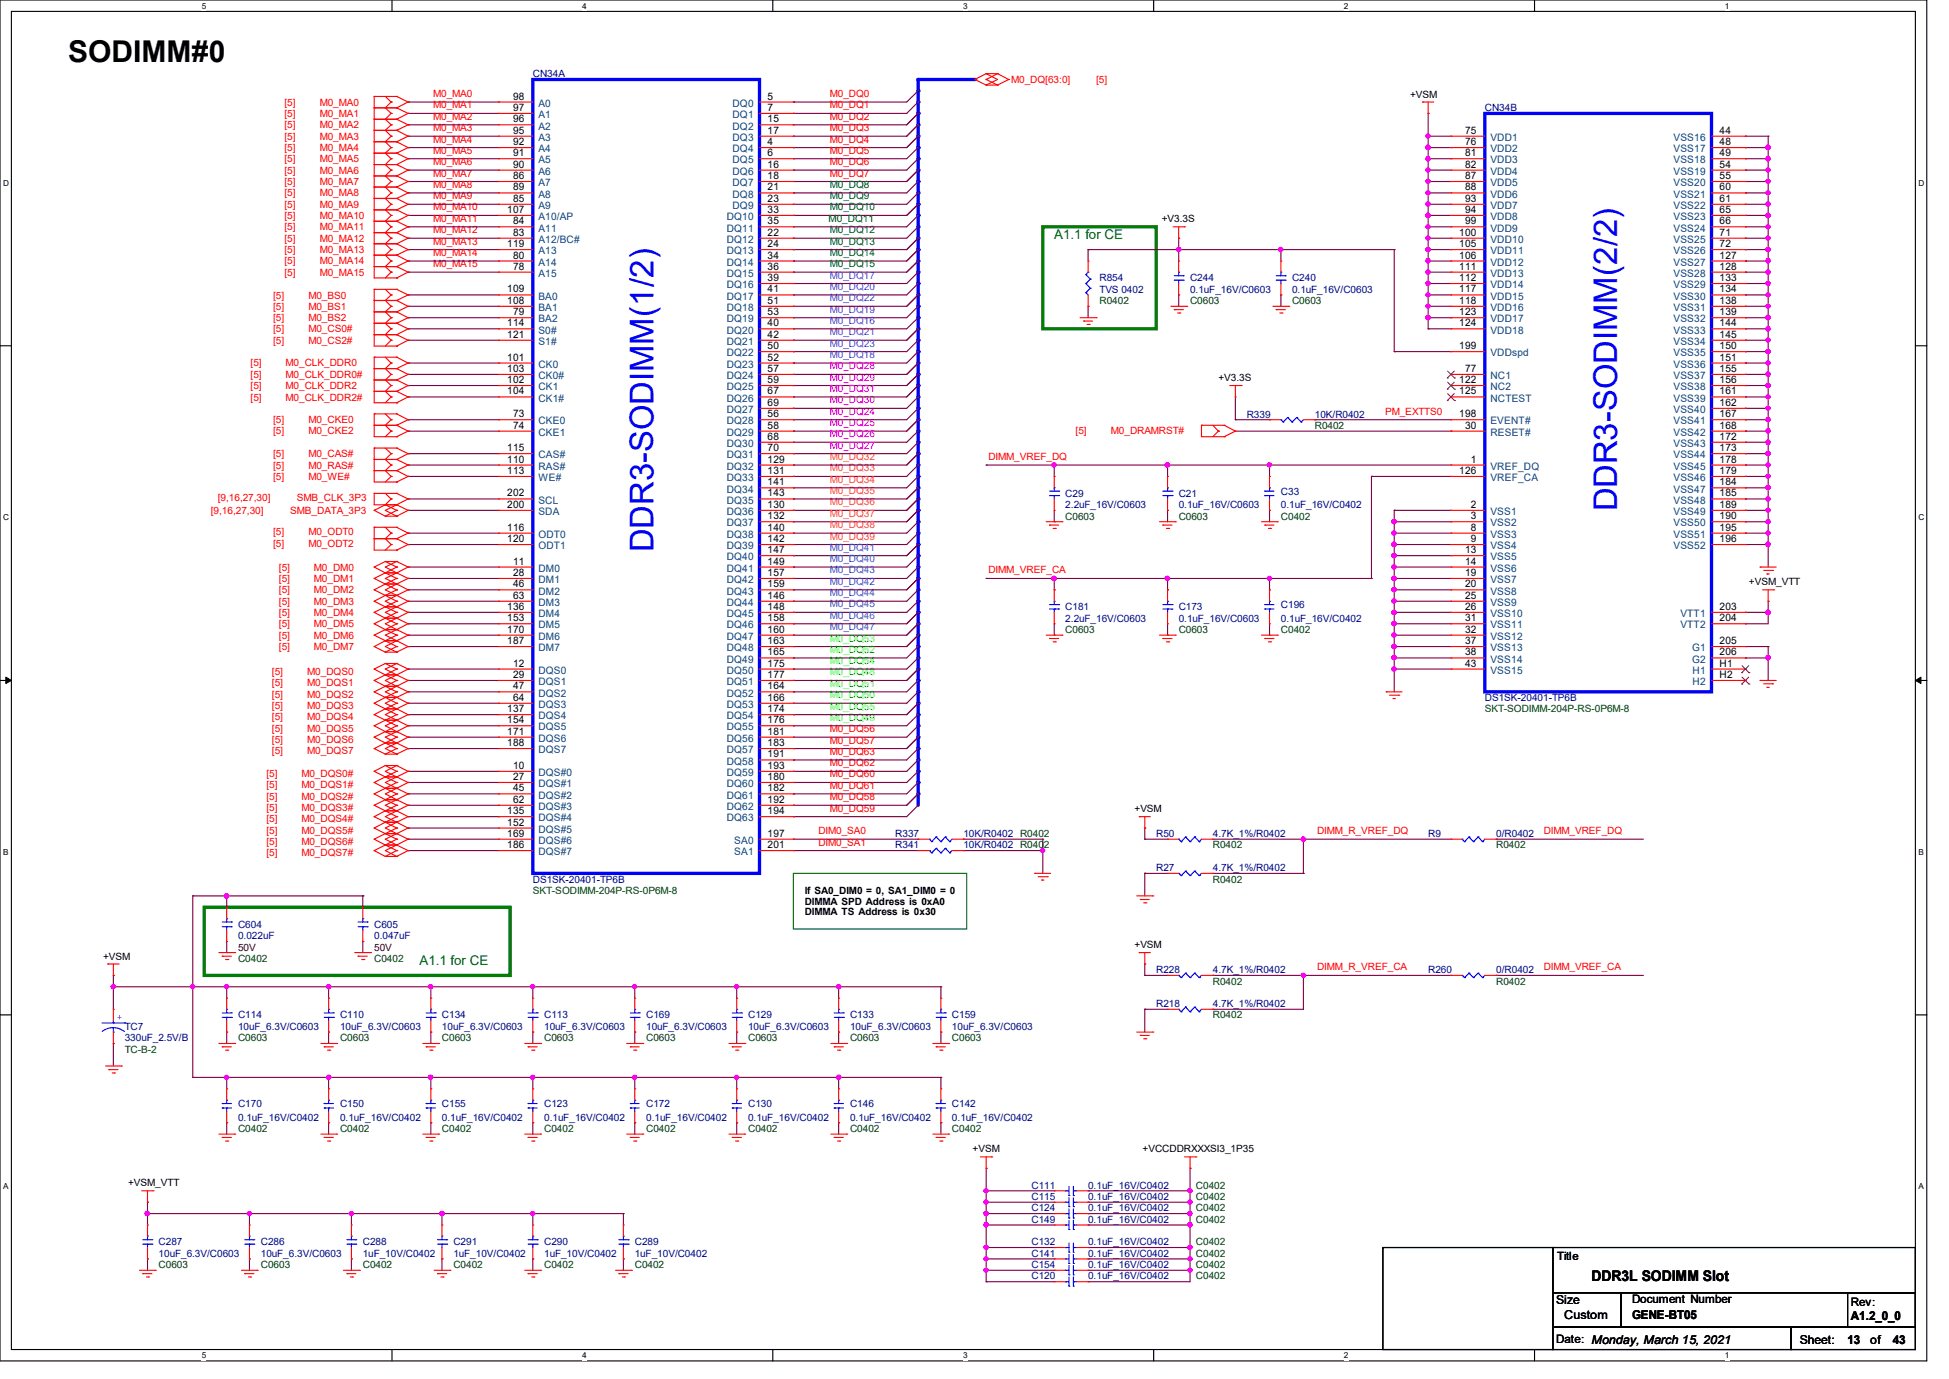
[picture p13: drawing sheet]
<svg xmlns="http://www.w3.org/2000/svg" width="297mm" height="210mm" viewBox="0 0 297 210" stroke-linecap="round" stroke-linejoin="round" font-family="sans-serif">
<defs><g id="words">
<g font-size="5" fill="#00f">
<text x="246.4" y="77.9" transform="rotate(-90 246.4 77.9)">DDR3-SODIMM(2/2)</text>
<text x="99.6" y="84.1" transform="rotate(-90 99.6 84.1)">DDR3-SODIMM(1/2)</text>
</g>
<text font-size="4.6" x="10.4" y="9.4">SODIMM#0</text>
<text font-size="2.2" x="242.5" y="195">DDR3L SODIMM Slot</text>
<g font-size="2" fill="#008000">
<text x="160.7" y="36.4">A1.1 for CE</text>
<text x="63.9" y="147">A1.1 for CE</text>
</g>
<g font-size="1.9">
<text x="237.2" y="198.6">Size</text>
<text x="238.4" y="200.8">Custom</text>
<text x="248.7" y="200.8">GENE-BT05</text>
<text x="282.1" y="201">A1.2_0_0</text>
<text x="274.3" y="204.6">Sheet:</text>
<text x="281.6" y="204.6">13</text>
<text x="285" y="204.6">of</text>
<text x="288.5" y="204.6">43</text>
</g>
<g font-size="1.8">
<text x="248.7" y="198.5">Document Number</text>
<text x="282.1" y="198.9">Rev:</text>
<text x="237.2" y="204.6">Date: Monday, March 15, 2021</text>
</g>
<text font-size="1.7" x="237.3" y="191.9">Title</text>
<g font-size="1.6">
<text x="78.2" y="15.2">98</text>
<text x="78.2" y="16.9">97</text>
<text x="117" y="15.2">5</text>
<text x="117" y="16.9">7</text>
<text x="78.2" y="18.6">96</text>
<text x="78.2" y="20.4">95</text>
<text x="78.2" y="22.1">92</text>
<text x="78.2" y="23.8">91</text>
<text x="117" y="18.6">15</text>
<text x="117" y="20.4">17</text>
<text x="117" y="22.1">4</text>
<text x="117" y="23.8">6</text>
<text x="223.3" y="20.4">75</text>
<text x="223.3" y="22.1">76</text>
<text x="223.3" y="23.8">81</text>
<text x="262" y="20.4">44</text>
<text x="262" y="23.8">49</text>
<text x="262" y="22.1">48</text>
<text x="78.2" y="25.5">90</text>
<text x="78.2" y="27.3">86</text>
<text x="78.2" y="29">89</text>
<text x="117" y="25.5">16</text>
<text x="117" y="27.3">18</text>
<text x="117" y="29">21</text>
<text x="223.3" y="25.5">82</text>
<text x="223.3" y="27.3">87</text>
<text x="223.3" y="29">88</text>
<text x="262" y="25.5">54</text>
<text x="262" y="27.3">55</text>
<text x="262" y="29">60</text>
<text x="77.3" y="32.4">107</text>
<text x="78.2" y="30.7">85</text>
<text x="78.2" y="34.2">84</text>
<text x="78.2" y="35.9">83</text>
<text x="117" y="30.7">23</text>
<text x="117" y="32.4">33</text>
<text x="117" y="34.2">35</text>
<text x="117" y="35.9">22</text>
<text x="222.4" y="35.9">100</text>
<text x="223.3" y="30.7">93</text>
<text x="223.3" y="32.4">94</text>
<text x="223.3" y="34.2">99</text>
<text x="262" y="30.7">61</text>
<text x="262" y="32.4">65</text>
<text x="262" y="34.2">66</text>
<text x="262" y="35.9">71</text>
<text x="77.3" y="37.6">119</text>
<text x="78.2" y="39.4">80</text>
<text x="78.2" y="41.1">78</text>
<text x="117" y="37.6">24</text>
<text x="117" y="39.4">34</text>
<text x="117" y="41.1">36</text>
<text x="222.4" y="37.6">105</text>
<text x="222.4" y="39.4">106</text>
<text x="222.4" y="41.1">111</text>
<text x="262" y="37.6">72</text>
<text x="262" y="39.4">127</text>
<text x="262" y="41.1">128</text>
<text x="77.3" y="44.5">109</text>
<text x="77.3" y="46.3">108</text>
<text x="117" y="42.8">39</text>
<text x="117" y="44.5">41</text>
<text x="117" y="46.3">51</text>
<text x="222.4" y="42.8">112</text>
<text x="222.4" y="44.5">117</text>
<text x="222.4" y="46.3">118</text>
<text x="262" y="42.8">133</text>
<text x="262" y="44.5">134</text>
<text x="262" y="46.3">138</text>
<text x="77.3" y="49.7">114</text>
<text x="77.3" y="51.4">121</text>
<text x="78.2" y="48">79</text>
<text x="117" y="48">53</text>
<text x="117" y="49.7">40</text>
<text x="117" y="51.4">42</text>
<text x="117" y="53.2">50</text>
<text x="222.4" y="53.2">199</text>
<text x="222.4" y="48">123</text>
<text x="222.4" y="49.7">124</text>
<text x="262" y="48">139</text>
<text x="262" y="49.7">144</text>
<text x="262" y="51.4">145</text>
<text x="262" y="53.2">150</text>
<text x="77.3" y="54.9">101</text>
<text x="77.3" y="56.6">103</text>
<text x="77.3" y="58.3">102</text>
<text x="117" y="54.9">52</text>
<text x="117" y="56.6">57</text>
<text x="117" y="58.3">59</text>
<text x="222.4" y="58.3">122</text>
<text x="223.3" y="56.6">77</text>
<text x="262" y="54.9">151</text>
<text x="262" y="56.6">155</text>
<text x="262" y="58.3">156</text>
<text x="77.3" y="60.1">104</text>
<text x="78.2" y="63.5">73</text>
<text x="78.2" y="65.3">74</text>
<text x="117" y="60.1">67</text>
<text x="117" y="61.8">69</text>
<text x="117" y="63.5">56</text>
<text x="117" y="65.3">58</text>
<text x="222.4" y="60.1">125</text>
<text x="222.4" y="63.5">198</text>
<text x="223.3" y="65.3">30</text>
<text x="262" y="60.1">161</text>
<text x="262" y="61.8">162</text>
<text x="262" y="63.5">167</text>
<text x="262" y="65.3">168</text>
<text x="77.3" y="68.7">115</text>
<text x="77.3" y="70.4">110</text>
<text x="117" y="67">68</text>
<text x="117" y="68.7">70</text>
<text x="117" y="70.4">129</text>
<text x="224.2" y="70.4">1</text>
<text x="262" y="67">172</text>
<text x="262" y="68.7">173</text>
<text x="262" y="70.4">178</text>
<text x="77.3" y="72.2">113</text>
<text x="77.3" y="75.6">202</text>
<text x="77.3" y="77.3">200</text>
<text x="117" y="72.2">131</text>
<text x="117" y="73.9">141</text>
<text x="117" y="75.6">143</text>
<text x="117" y="77.3">130</text>
<text x="222.4" y="72.2">126</text>
<text x="224.2" y="77.3">2</text>
<text x="262" y="72.2">179</text>
<text x="262" y="73.9">184</text>
<text x="262" y="75.6">185</text>
<text x="262" y="77.3">189</text>
<text x="77.3" y="80.8">116</text>
<text x="77.3" y="82.5">120</text>
<text x="117" y="79.1">132</text>
<text x="117" y="80.8">140</text>
<text x="117" y="82.5">142</text>
<text x="224.2" y="79.1">3</text>
<text x="224.2" y="80.8">8</text>
<text x="224.2" y="82.5">9</text>
<text x="262" y="79.1">190</text>
<text x="262" y="80.8">195</text>
<text x="262" y="82.5">196</text>
<text x="78.2" y="86">11</text>
<text x="78.2" y="87.7">28</text>
<text x="78.2" y="89.4">46</text>
<text x="117" y="84.2">147</text>
<text x="117" y="86">149</text>
<text x="117" y="87.7">157</text>
<text x="117" y="89.4">159</text>
<text x="223.3" y="84.2">13</text>
<text x="223.3" y="86">14</text>
<text x="223.3" y="87.7">19</text>
<text x="223.3" y="89.4">20</text>
<text x="77.3" y="92.9">136</text>
<text x="77.3" y="94.6">153</text>
<text x="78.2" y="91.2">63</text>
<text x="117" y="91.2">146</text>
<text x="117" y="92.9">148</text>
<text x="117" y="94.6">158</text>
<text x="223.3" y="91.2">25</text>
<text x="223.3" y="92.9">26</text>
<text x="223.3" y="94.6">31</text>
<text x="262" y="94.6">204</text>
<text x="262" y="92.9">203</text>
<text x="77.3" y="96.3">170</text>
<text x="77.3" y="98.1">187</text>
<text x="78.2" y="101.5">12</text>
<text x="117" y="96.3">160</text>
<text x="117" y="98.1">163</text>
<text x="117" y="99.8">165</text>
<text x="117" y="101.5">175</text>
<text x="223.3" y="96.3">32</text>
<text x="223.3" y="98.1">37</text>
<text x="223.3" y="99.8">38</text>
<text x="223.3" y="101.5">43</text>
<text x="262" y="99.8">206</text>
<text x="262" y="98.1">205</text>
<text x="262" y="101.5">H1</text>
<text x="78.2" y="103.2">29</text>
<text x="78.2" y="105">47</text>
<text x="78.2" y="106.7">64</text>
<text x="117" y="103.2">177</text>
<text x="117" y="105">164</text>
<text x="117" y="106.7">166</text>
<text x="262" y="103.2">H2</text>
<text x="77.3" y="108.5">137</text>
<text x="77.3" y="110.1">154</text>
<text x="77.3" y="111.9">171</text>
<text x="77.3" y="113.6">188</text>
<text x="117" y="108.5">174</text>
<text x="117" y="110.1">176</text>
<text x="117" y="111.9">181</text>
<text x="117" y="113.6">183</text>
<text x="78.2" y="117.1">10</text>
<text x="78.2" y="118.8">27</text>
<text x="117" y="115.4">191</text>
<text x="117" y="117.1">193</text>
<text x="117" y="118.8">180</text>
<text x="77.3" y="124">135</text>
<text x="77.3" y="125.7">152</text>
<text x="78.2" y="120.5">45</text>
<text x="78.2" y="122.3">62</text>
<text x="117" y="120.5">182</text>
<text x="117" y="122.3">192</text>
<text x="117" y="124">194</text>
<text x="77.3" y="127.4">169</text>
<text x="77.3" y="129.2">186</text>
<text x="117" y="127.4">197</text>
<text x="117" y="129.2">201</text>
</g>
<g font-size="1.6" fill="#004080">
<text x="82" y="16.3">A0</text>
<text x="82" y="18">A1</text>
<text x="111.6" y="16.3">DQ0</text>
<text x="111.6" y="18">DQ1</text>
<text x="82" y="19.7">A2</text>
<text x="82" y="21.5">A3</text>
<text x="82" y="23.2">A4</text>
<text x="111.6" y="19.7">DQ2</text>
<text x="111.6" y="21.5">DQ3</text>
<text x="111.6" y="23.2">DQ4</text>
<text x="227.1" y="21.5">VDD1</text>
<text x="227.1" y="23.2">VDD2</text>
<text x="255" y="21.5">VSS16</text>
<text x="255" y="23.2">VSS17</text>
<text x="82" y="24.9">A5</text>
<text x="82" y="26.6">A6</text>
<text x="82" y="28.4">A7</text>
<text x="111.6" y="24.9">DQ5</text>
<text x="111.6" y="26.6">DQ6</text>
<text x="111.6" y="28.4">DQ7</text>
<text x="227.1" y="24.9">VDD3</text>
<text x="227.1" y="26.6">VDD4</text>
<text x="227.1" y="28.4">VDD5</text>
<text x="255" y="24.9">VSS18</text>
<text x="255" y="26.6">VSS19</text>
<text x="255" y="28.4">VSS20</text>
<text x="82" y="30.1">A8</text>
<text x="82" y="31.8">A9</text>
<text x="82" y="33.5">A10/AP</text>
<text x="82" y="35.3">A11</text>
<text x="110.7" y="33.5">DQ10</text>
<text x="110.7" y="35.3">DQ11</text>
<text x="111.6" y="30.1">DQ8</text>
<text x="111.6" y="31.8">DQ9</text>
<text x="227.1" y="30.1">VDD6</text>
<text x="227.1" y="31.8">VDD7</text>
<text x="227.1" y="33.5">VDD8</text>
<text x="227.1" y="35.3">VDD9</text>
<text x="255" y="30.1">VSS21</text>
<text x="255" y="31.8">VSS22</text>
<text x="255" y="33.5">VSS23</text>
<text x="255" y="35.3">VSS24</text>
<text x="82" y="37">A12/BC#</text>
<text x="82" y="38.7">A13</text>
<text x="82" y="40.5">A14</text>
<text x="110.7" y="37">DQ12</text>
<text x="110.7" y="38.7">DQ13</text>
<text x="110.7" y="40.5">DQ14</text>
<text x="227.1" y="37">VDD10</text>
<text x="227.1" y="38.7">VDD11</text>
<text x="227.1" y="40.5">VDD12</text>
<text x="255" y="37">VSS25</text>
<text x="255" y="38.7">VSS26</text>
<text x="255" y="40.5">VSS27</text>
<text x="82" y="42.2">A15</text>
<text x="82" y="45.6">BA0</text>
<text x="82" y="47.4">BA1</text>
<text x="110.7" y="42.2">DQ15</text>
<text x="110.7" y="43.9">DQ16</text>
<text x="110.7" y="45.6">DQ17</text>
<text x="110.7" y="47.4">DQ18</text>
<text x="227.1" y="42.2">VDD13</text>
<text x="227.1" y="43.9">VDD14</text>
<text x="227.1" y="45.6">VDD15</text>
<text x="227.1" y="47.4">VDD16</text>
<text x="255" y="42.2">VSS28</text>
<text x="255" y="43.9">VSS29</text>
<text x="255" y="45.6">VSS30</text>
<text x="255" y="47.4">VSS31</text>
<text x="82" y="49.1">BA2</text>
<text x="82" y="50.8">S0#</text>
<text x="82" y="52.5">S1#</text>
<text x="110.7" y="49.1">DQ19</text>
<text x="110.7" y="50.8">DQ20</text>
<text x="110.7" y="52.5">DQ21</text>
<text x="227.1" y="49.1">VDD17</text>
<text x="227.1" y="50.8">VDD18</text>
<text x="255" y="49.1">VSS32</text>
<text x="255" y="50.8">VSS33</text>
<text x="255" y="52.5">VSS34</text>
<text x="82" y="56">CK0</text>
<text x="82" y="57.7">CK0#</text>
<text x="82" y="59.4">CK1</text>
<text x="110.7" y="54.3">DQ22</text>
<text x="110.7" y="56">DQ23</text>
<text x="110.7" y="57.7">DQ24</text>
<text x="110.7" y="59.4">DQ25</text>
<text x="227.1" y="57.7">NC1</text>
<text x="227.1" y="59.4">NC2</text>
<text x="227.1" y="54.3">VDDspd</text>
<text x="255" y="54.3">VSS35</text>
<text x="255" y="56">VSS36</text>
<text x="255" y="57.7">VSS37</text>
<text x="255" y="59.4">VSS38</text>
<text x="82" y="61.2">CK1#</text>
<text x="82" y="64.6">CKE0</text>
<text x="110.7" y="61.2">DQ26</text>
<text x="110.7" y="62.9">DQ27</text>
<text x="110.7" y="64.6">DQ28</text>
<text x="227.1" y="61.2">NCTEST</text>
<text x="227.1" y="64.6">EVENT#</text>
<text x="255" y="61.2">VSS39</text>
<text x="255" y="62.9">VSS40</text>
<text x="255" y="64.6">VSS41</text>
<text x="82" y="66.4">CKE1</text>
<text x="82" y="69.8">CAS#</text>
<text x="82" y="71.5">RAS#</text>
<text x="110.7" y="66.4">DQ29</text>
<text x="110.7" y="68.1">DQ30</text>
<text x="110.7" y="69.8">DQ31</text>
<text x="110.7" y="71.5">DQ32</text>
<text x="227.1" y="71.5">VREF_DQ</text>
<text x="227.1" y="66.4">RESET#</text>
<text x="255" y="66.4">VSS42</text>
<text x="255" y="68.1">VSS43</text>
<text x="255" y="69.8">VSS44</text>
<text x="255" y="71.5">VSS45</text>
<text x="82" y="73.3">WE#</text>
<text x="82" y="76.7">SCL</text>
<text x="110.7" y="73.3">DQ33</text>
<text x="110.7" y="75">DQ34</text>
<text x="110.7" y="76.7">DQ35</text>
<text x="227.1" y="73.3">VREF_CA</text>
<text x="255" y="73.3">VSS46</text>
<text x="255" y="75">VSS47</text>
<text x="255" y="76.7">VSS48</text>
<text x="82" y="78.4">SDA</text>
<text x="82" y="81.9">ODT0</text>
<text x="82" y="83.6">ODT1</text>
<text x="110.7" y="78.4">DQ36</text>
<text x="110.7" y="80.2">DQ37</text>
<text x="110.7" y="81.9">DQ38</text>
<text x="110.7" y="83.6">DQ39</text>
<text x="227.1" y="78.4">VSS1</text>
<text x="227.1" y="80.2">VSS2</text>
<text x="227.1" y="81.9">VSS3</text>
<text x="227.1" y="83.6">VSS4</text>
<text x="255" y="78.4">VSS49</text>
<text x="255" y="80.2">VSS50</text>
<text x="255" y="81.9">VSS51</text>
<text x="255" y="83.6">VSS52</text>
<text x="82" y="87.1">DM0</text>
<text x="82" y="88.8">DM1</text>
<text x="110.7" y="85.3">DQ40</text>
<text x="110.7" y="87.1">DQ41</text>
<text x="110.7" y="88.8">DQ42</text>
<text x="227.1" y="85.3">VSS5</text>
<text x="227.1" y="87.1">VSS6</text>
<text x="227.1" y="88.8">VSS7</text>
<text x="82" y="90.5">DM2</text>
<text x="82" y="92.3">DM3</text>
<text x="82" y="94">DM4</text>
<text x="82" y="95.7">DM5</text>
<text x="110.7" y="90.5">DQ43</text>
<text x="110.7" y="92.3">DQ44</text>
<text x="110.7" y="94">DQ45</text>
<text x="110.7" y="95.7">DQ46</text>
<text x="227.1" y="90.5">VSS8</text>
<text x="227.1" y="92.3">VSS9</text>
<text x="227.1" y="94">VSS10</text>
<text x="227.1" y="95.7">VSS11</text>
<text x="256.1" y="95.7">VTT2</text>
<text x="256.1" y="94">VTT1</text>
<text x="82" y="97.4">DM6</text>
<text x="82" y="99.2">DM7</text>
<text x="110.7" y="97.4">DQ47</text>
<text x="110.7" y="99.2">DQ48</text>
<text x="110.7" y="100.9">DQ49</text>
<text x="227.1" y="97.4">VSS12</text>
<text x="227.1" y="99.2">VSS13</text>
<text x="227.1" y="100.9">VSS14</text>
<text x="257.9" y="100.9">G2</text>
<text x="257.9" y="99.2">G1</text>
<text x="82" y="102.6">DQS0</text>
<text x="82" y="104.3">DQS1</text>
<text x="82" y="106.1">DQS2</text>
<text x="82" y="107.8">DQS3</text>
<text x="110.7" y="102.6">DQ50</text>
<text x="110.7" y="104.3">DQ51</text>
<text x="110.7" y="106.1">DQ52</text>
<text x="110.7" y="107.8">DQ53</text>
<text x="227.1" y="102.6">VSS15</text>
<text x="257.9" y="102.6">H1</text>
<text x="257.9" y="104.3">H2</text>
<text x="82" y="109.6">DQS4</text>
<text x="82" y="111.2">DQS5</text>
<text x="82" y="113">DQS6</text>
<text x="110.7" y="109.6">DQ54</text>
<text x="110.7" y="111.2">DQ55</text>
<text x="110.7" y="113">DQ56</text>
<text x="82" y="114.7">DQS7</text>
<text x="82" y="118.2">DQS#0</text>
<text x="82" y="119.9">DQS#1</text>
<text x="110.7" y="114.7">DQ57</text>
<text x="110.7" y="116.5">DQ58</text>
<text x="110.7" y="118.2">DQ59</text>
<text x="110.7" y="119.9">DQ60</text>
<text x="82" y="121.6">DQS#2</text>
<text x="82" y="123.4">DQS#3</text>
<text x="82" y="125.1">DQS#4</text>
<text x="110.7" y="121.6">DQ61</text>
<text x="110.7" y="123.4">DQ62</text>
<text x="110.7" y="125.1">DQ63</text>
<text x="82" y="126.8">DQS#5</text>
<text x="82" y="128.5">DQS#6</text>
<text x="82" y="130.3">DQS#7</text>
<text x="111.9" y="128.5">SA0</text>
<text x="111.9" y="130.3">SA1</text>
</g>
<g font-size="1.5" fill="#000080">
<text x="81.2" y="11.8">CN34A</text>
<text x="226.3" y="16.9">CN34B</text>
<text x="167.6" y="42.8">R854</text>
<text x="167.6" y="44.6">TVS 0402</text>
<text x="181.4" y="42.8">C244</text>
<text x="181.4" y="44.6">0.1uF_16V/C0603</text>
<text x="196.9" y="42.8">C240</text>
<text x="196.9" y="44.6">0.1uF_16V/C0603</text>
<text x="190" y="63.6">R339</text>
<text x="200.4" y="63.6">10K/R0402</text>
<text x="162.3" y="75.7">C29</text>
<text x="162.3" y="77.4">2.2uF_16V/C0603</text>
<text x="179.6" y="75.7">C21</text>
<text x="179.6" y="77.4">0.1uF_16V/C0603</text>
<text x="195.2" y="75.3">C33</text>
<text x="195.2" y="77.4">0.1uF_16V/C0402</text>
<text x="162.3" y="93">C181</text>
<text x="162.3" y="94.7">2.2uF_16V/C0603</text>
<text x="179.6" y="93">C173</text>
<text x="179.6" y="94.7">0.1uF_16V/C0603</text>
<text x="195.2" y="92.6">C196</text>
<text x="195.2" y="94.7">0.1uF_16V/C0402</text>
<text x="226.3" y="106.8">DS1SK-20401-TP6B</text>
<text x="136.4" y="127.5">R337</text>
<text x="136.4" y="129.2">R341</text>
<text x="146.8" y="127.5">10K/R0402 R0402</text>
<text x="146.8" y="129.2">10K/R0402 R0402</text>
<text x="176.2" y="127.5">R50</text>
<text x="184.8" y="127.5">4.7K_1%/R0402</text>
<text x="217.6" y="127.5">R9</text>
<text x="228" y="127.5">0/R0402</text>
<text x="81.2" y="134.4">DS1SK-20401-TP6B</text>
<text x="176.2" y="132.7">R27</text>
<text x="184.8" y="132.7">4.7K_1%/R0402</text>
<text x="36.3" y="141.3">C604</text>
<text x="36.3" y="143">0.022uF</text>
<text x="57" y="141.3">C605</text>
<text x="57" y="143">0.047uF</text>
<text x="176.2" y="148.2">R228</text>
<text x="184.8" y="148.2">4.7K_1%/R0402</text>
<text x="217.6" y="148.2">R260</text>
<text x="228" y="148.2">0/R0402</text>
<text x="36.3" y="155.1">C114</text>
<text x="51.8" y="155.1">C110</text>
<text x="67.4" y="155.1">C134</text>
<text x="82.9" y="155.1">C113</text>
<text x="98.5" y="155.1">C169</text>
<text x="114" y="155.1">C129</text>
<text x="129.5" y="155.1">C133</text>
<text x="145.1" y="155.1">C159</text>
<text x="176.2" y="153.4">R218</text>
<text x="184.8" y="153.4">4.7K_1%/R0402</text>
<text x="19" y="156.8">TC7</text>
<text x="19" y="158.6">330uF_2.5V/B</text>
<text x="36.3" y="156.8">10uF_6.3V/C0603</text>
<text x="51.8" y="156.8">10uF_6.3V/C0603</text>
<text x="67.4" y="156.8">10uF_6.3V/C0603</text>
<text x="82.9" y="156.8">10uF_6.3V/C0603</text>
<text x="98.5" y="156.8">10uF_6.3V/C0603</text>
<text x="114" y="156.8">10uF_6.3V/C0603</text>
<text x="129.5" y="156.8">10uF_6.3V/C0603</text>
<text x="145.1" y="156.8">10uF_6.3V/C0603</text>
<text x="36.3" y="168.6">C170</text>
<text x="36.3" y="170.7">0.1uF_16V/C0402</text>
<text x="51.8" y="168.6">C150</text>
<text x="51.8" y="170.7">0.1uF_16V/C0402</text>
<text x="67.4" y="168.6">C155</text>
<text x="67.4" y="170.7">0.1uF_16V/C0402</text>
<text x="82.9" y="168.6">C123</text>
<text x="82.9" y="170.7">0.1uF_16V/C0402</text>
<text x="98.5" y="168.6">C172</text>
<text x="98.5" y="170.7">0.1uF_16V/C0402</text>
<text x="114" y="168.6">C130</text>
<text x="114" y="170.7">0.1uF_16V/C0402</text>
<text x="129.5" y="168.6">C146</text>
<text x="129.5" y="170.7">0.1uF_16V/C0402</text>
<text x="145.1" y="168.6">C142</text>
<text x="145.1" y="170.7">0.1uF_16V/C0402</text>
<text x="157.2" y="184.5">C124</text>
<text x="157.2" y="181">C111</text>
<text x="157.2" y="182.8">C115</text>
<text x="165.8" y="184.5">0.1uF_16V/C0402</text>
<text x="165.8" y="181">0.1uF_16V/C0402</text>
<text x="165.8" y="182.8">0.1uF_16V/C0402</text>
<text x="24.2" y="189.7">C287</text>
<text x="24.2" y="191.4">10uF_6.3V/C0603</text>
<text x="39.8" y="189.7">C286</text>
<text x="39.8" y="191.4">10uF_6.3V/C0603</text>
<text x="55.3" y="189.7">C288</text>
<text x="55.3" y="191.4">1uF_10V/C0402</text>
<text x="69.1" y="189.7">C291</text>
<text x="69.1" y="191.4">1uF_10V/C0402</text>
<text x="82.9" y="189.7">C290</text>
<text x="82.9" y="191.4">1uF_10V/C0402</text>
<text x="96.7" y="189.7">C289</text>
<text x="96.7" y="191.4">1uF_10V/C0402</text>
<text x="157.2" y="186.2">C149</text>
<text x="157.2" y="189.7">C132</text>
<text x="157.2" y="191.4">C141</text>
<text x="165.8" y="186.2">0.1uF_16V/C0402</text>
<text x="165.8" y="189.7">0.1uF_16V/C0402</text>
<text x="165.8" y="191.4">0.1uF_16V/C0402</text>
<text x="157.2" y="194.9">C120</text>
<text x="157.2" y="193.1">C154</text>
<text x="165.8" y="194.9">0.1uF_16V/C0402</text>
<text x="165.8" y="193.1">0.1uF_16V/C0402</text>
</g>
<g font-size="1.5" fill="#f00">
<text x="43.3" y="16.1">[5]</text>
<text x="43.3" y="17.8">[5]</text>
<text x="48.7" y="16.1">M0_MA0</text>
<text x="48.7" y="17.8">M0_MA1</text>
<text x="66" y="14.8">M0_MA0</text>
<text x="66" y="16.5">M0_MA1</text>
<text x="126.4" y="14.8">M0_DQ0</text>
<text x="126.4" y="16.5">M0_DQ1</text>
<text x="154.1" y="12.6">M0_DQ[63:0]</text>
<text x="167" y="12.6">[5]</text>
<text x="43.3" y="19.6">[5]</text>
<text x="43.3" y="21.3">[5]</text>
<text x="43.3" y="23">[5]</text>
<text x="48.7" y="19.6">M0_MA2</text>
<text x="48.7" y="21.3">M0_MA3</text>
<text x="48.7" y="23">M0_MA4</text>
<text x="66" y="20">M0_MA3</text>
<text x="66" y="23.4">M0_MA5</text>
<text x="66" y="21.7">M0_MA4</text>
<text x="66" y="18.2">M0_MA2</text>
<text x="126.4" y="21.7">M0_DQ4</text>
<text x="126.4" y="18.2">M0_DQ2</text>
<text x="126.4" y="23.4">M0_DQ5</text>
<text x="126.4" y="20">M0_DQ3</text>
<text x="43.3" y="24.7">[5]</text>
<text x="43.3" y="26.5">[5]</text>
<text x="43.3" y="28.2">[5]</text>
<text x="43.3" y="29.9">[5]</text>
<text x="48.7" y="24.7">M0_MA5</text>
<text x="48.7" y="26.5">M0_MA6</text>
<text x="48.7" y="28.2">M0_MA7</text>
<text x="48.7" y="29.9">M0_MA8</text>
<text x="66" y="26.9">M0_MA7</text>
<text x="66" y="25.1">M0_MA6</text>
<text x="66" y="28.6">M0_MA8</text>
<text x="126.4" y="26.9">M0_DQ7</text>
<text x="126.4" y="25.1">M0_DQ6</text>
<text x="43.3" y="31.6">[5]</text>
<text x="43.3" y="33.4">[5]</text>
<text x="43.3" y="35.1">[5]</text>
<text x="48.7" y="31.6">M0_MA9</text>
<text x="48.7" y="33.4">M0_MA10</text>
<text x="48.7" y="35.1">M0_MA11</text>
<text x="66" y="32">M0_MA10</text>
<text x="66" y="35.5">M0_MA12</text>
<text x="66" y="30.4">M0_MA9</text>
<text x="66" y="33.8">M0_MA11</text>
<text x="43.3" y="36.8">[5]</text>
<text x="43.3" y="38.5">[5]</text>
<text x="43.3" y="40.3">[5]</text>
<text x="43.3" y="42">[5]</text>
<text x="48.7" y="36.8">M0_MA12</text>
<text x="48.7" y="38.5">M0_MA13</text>
<text x="48.7" y="40.3">M0_MA14</text>
<text x="48.7" y="42">M0_MA15</text>
<text x="66" y="40.7">M0_MA15</text>
<text x="66" y="37.3">M0_MA13</text>
<text x="66" y="39">M0_MA14</text>
<text x="41.6" y="47.2">[5]</text>
<text x="41.6" y="45.5">[5]</text>
<text x="47" y="47.2">M0_BS1</text>
<text x="47" y="45.5">M0_BS0</text>
<text x="41.6" y="48.9">[5]</text>
<text x="41.6" y="50.6">[5]</text>
<text x="41.6" y="52.4">[5]</text>
<text x="47" y="48.9">M0_BS2</text>
<text x="47" y="50.6">M0_CS0#</text>
<text x="47" y="52.4">M0_CS2#</text>
<text x="38.2" y="55.8">[5]</text>
<text x="38.2" y="57.5">[5]</text>
<text x="38.2" y="59.3">[5]</text>
<text x="43.5" y="55.8">M0_CLK_DDR0</text>
<text x="43.5" y="57.5">M0_CLK_DDR0#</text>
<text x="43.5" y="59.3">M0_CLK_DDR2</text>
<text x="38.2" y="61">[5]</text>
<text x="41.6" y="64.4">[5]</text>
<text x="43.5" y="61">M0_CLK_DDR2#</text>
<text x="47" y="64.4">M0_CKE0</text>
<text x="211.1" y="63.2">PM_EXTTS0</text>
<text x="41.6" y="66.2">[5]</text>
<text x="41.6" y="69.6">[5]</text>
<text x="41.6" y="71.4">[5]</text>
<text x="47" y="66.2">M0_CKE2</text>
<text x="47" y="69.6">M0_CAS#</text>
<text x="47" y="71.4">M0_RAS#</text>
<text x="150.6" y="70.1">DIMM_VREF_DQ</text>
<text x="163.9" y="66.2">[5]</text>
<text x="169.3" y="66.2">M0_DRAMRST#</text>
<text x="33.2" y="76.4">[9,16,27,30]</text>
<text x="41.6" y="73.1">[5]</text>
<text x="45.3" y="76.4">SMB_CLK_3P3</text>
<text x="47" y="73.1">M0_WE#</text>
<text x="32.1" y="78.3">[9,16,27,30]</text>
<text x="41.6" y="83.3">[5]</text>
<text x="41.6" y="81.5">[5]</text>
<text x="44.2" y="78.3">SMB_DATA_3P3</text>
<text x="47" y="83.3">M0_ODT2</text>
<text x="47" y="81.5">M0_ODT0</text>
<text x="42.5" y="86.9">[5]</text>
<text x="42.5" y="88.6">[5]</text>
<text x="47.8" y="86.9">M0_DM0</text>
<text x="47.8" y="88.6">M0_DM1</text>
<text x="150.6" y="87.3">DIMM_VREF_CA</text>
<text x="42.5" y="90.3">[5]</text>
<text x="42.5" y="92.1">[5]</text>
<text x="42.5" y="95.5">[5]</text>
<text x="42.5" y="93.8">[5]</text>
<text x="47.8" y="90.3">M0_DM2</text>
<text x="47.8" y="92.1">M0_DM3</text>
<text x="47.8" y="95.5">M0_DM5</text>
<text x="47.8" y="93.8">M0_DM4</text>
<text x="42.5" y="97.3">[5]</text>
<text x="42.5" y="99">[5]</text>
<text x="47.8" y="97.3">M0_DM6</text>
<text x="47.8" y="99">M0_DM7</text>
<text x="41.4" y="104.5">[5]</text>
<text x="41.4" y="102.8">[5]</text>
<text x="41.4" y="108">[5]</text>
<text x="41.4" y="106.3">[5]</text>
<text x="46.8" y="104.5">M0_DQS1</text>
<text x="46.8" y="102.8">M0_DQS0</text>
<text x="46.8" y="108">M0_DQS3</text>
<text x="46.8" y="106.3">M0_DQS2</text>
<text x="41.4" y="111.4">[5]</text>
<text x="41.4" y="109.7">[5]</text>
<text x="41.4" y="113.2">[5]</text>
<text x="46.8" y="111.4">M0_DQS5</text>
<text x="46.8" y="109.7">M0_DQS4</text>
<text x="46.8" y="113.2">M0_DQS6</text>
<text x="126.4" y="111.5">M0_DQ56</text>
<text x="126.4" y="113.2">M0_DQ57</text>
<text x="40.6" y="118.3">[5]</text>
<text x="41.4" y="114.9">[5]</text>
<text x="45.9" y="118.3">M0_DQS0#</text>
<text x="46.8" y="114.9">M0_DQS7</text>
<text x="126.4" y="118.4">M0_DQ60</text>
<text x="126.4" y="116.7">M0_DQ62</text>
<text x="126.4" y="115">M0_DQ63</text>
<text x="40.6" y="120.1">[5]</text>
<text x="40.6" y="125.3">[5]</text>
<text x="40.6" y="123.5">[5]</text>
<text x="40.6" y="121.8">[5]</text>
<text x="45.9" y="120.1">M0_DQS1#</text>
<text x="45.9" y="125.3">M0_DQS4#</text>
<text x="45.9" y="123.5">M0_DQS3#</text>
<text x="45.9" y="121.8">M0_DQS2#</text>
<text x="126.4" y="120.1">M0_DQ61</text>
<text x="126.4" y="123.6">M0_DQ59</text>
<text x="126.4" y="121.9">M0_DQ58</text>
<text x="40.6" y="127">[5]</text>
<text x="40.6" y="130.4">[5]</text>
<text x="40.6" y="128.7">[5]</text>
<text x="45.9" y="127">M0_DQS5#</text>
<text x="45.9" y="130.4">M0_DQS7#</text>
<text x="45.9" y="128.7">M0_DQS6#</text>
<text x="124.7" y="127">DIM0_SA0</text>
<text x="124.7" y="128.8">DIM0_SA1</text>
<text x="200.7" y="127">DIMM_R_VREF_DQ</text>
<text x="235.2" y="127">DIMM_VREF_DQ</text>
<text x="200.7" y="147.8">DIMM_R_VREF_CA</text>
<text x="235.2" y="147.8">DIMM_VREF_CA</text>
</g>
<g font-size="1.5">
<text x="214.9" y="14.9">+VSM</text>
<text x="177" y="33.9">+V3.3S</text>
<text x="185.7" y="58">+V3.3S</text>
<text x="266.5" y="89.2">+VSM_VTT</text>
<text x="172.9" y="123.7">+VSM</text>
<text x="122.6" y="136.2">If SA0_DIM0 = 0, SA1_DIM0 = 0</text>
<text x="122.6" y="137.8">DIMMA SPD Address is 0xA0</text>
<text x="122.6" y="139.3">DIMMA TS Address is 0x30</text>
<text x="15.7" y="146.1">+VSM</text>
<text x="172.9" y="144.4">+VSM</text>
<text x="148.2" y="175.5">+VSM</text>
<text x="174.1" y="175.5">+VCCDDRXXXSI3_1P35</text>
<text x="19.5" y="180.7">+VSM_VTT</text>
</g>
<g font-size="1.5" fill="#008000">
<text x="126.4" y="28.6">M0_DQ8</text>
<text x="126.3" y="33.8">M0_DQ11</text>
<text x="126.4" y="30.4">M0_DQ9</text>
<text x="126.4" y="35.5">M0_DQ12</text>
<text x="126.4" y="32">M0_DQ10</text>
<text x="126.4" y="39">M0_DQ14</text>
<text x="126.4" y="40.7">M0_DQ15</text>
<text x="126.4" y="37.3">M0_DQ13</text>
</g>
<g font-size="1.5" fill="#8000ff">
<text x="126.4" y="47.6">M0_DQ19</text>
<text x="126.4" y="44.2">M0_DQ20</text>
<text x="126.4" y="42.4">M0_DQ17</text>
<text x="126.4" y="45.9">M0_DQ22</text>
<text x="126.4" y="51.1">M0_DQ21</text>
<text x="126.4" y="49.3">M0_DQ16</text>
<text x="126.4" y="52.8">M0_DQ23</text>
<text x="126.4" y="54.5">M0_DQ18</text>
</g>
<g font-size="1.5" fill="#004000">
<text x="167.6" y="46.3">R0402</text>
<text x="181.4" y="46.3">C0603</text>
<text x="196.9" y="46.3">C0603</text>
<text x="200.4" y="65.3">R0402</text>
<text x="162.3" y="79.1">C0603</text>
<text x="179.6" y="79.1">C0603</text>
<text x="195.2" y="79.1">C0402</text>
<text x="162.3" y="96.4">C0603</text>
<text x="179.6" y="96.4">C0603</text>
<text x="195.2" y="96.4">C0402</text>
<text x="226.3" y="108.5">SKT-SODIMM-204P-RS-0P6M-8</text>
<text x="184.8" y="129.2">R0402</text>
<text x="228" y="129.2">R0402</text>
<text x="81.2" y="136.1">SKT-SODIMM-204P-RS-0P6M-8</text>
<text x="184.8" y="134.4">R0402</text>
<text x="36.3" y="146.5">C0402</text>
<text x="57" y="146.5">C0402</text>
<text x="184.8" y="149.9">R0402</text>
<text x="228" y="149.9">R0402</text>
<text x="184.8" y="155.1">R0402</text>
<text x="19" y="160.3">TC-B-2</text>
<text x="36.3" y="158.6">C0603</text>
<text x="51.8" y="158.6">C0603</text>
<text x="67.4" y="158.6">C0603</text>
<text x="82.9" y="158.6">C0603</text>
<text x="98.5" y="158.6">C0603</text>
<text x="114" y="158.6">C0603</text>
<text x="129.5" y="158.6">C0603</text>
<text x="145.1" y="158.6">C0603</text>
<text x="36.3" y="172.4">C0402</text>
<text x="51.8" y="172.4">C0402</text>
<text x="67.4" y="172.4">C0402</text>
<text x="82.9" y="172.4">C0402</text>
<text x="98.5" y="172.4">C0402</text>
<text x="114" y="172.4">C0402</text>
<text x="129.5" y="172.4">C0402</text>
<text x="145.1" y="172.4">C0402</text>
<text x="182.2" y="184.5">C0402</text>
<text x="182.2" y="181">C0402</text>
<text x="182.2" y="182.8">C0402</text>
<text x="182.2" y="186.2">C0402</text>
<text x="182.2" y="189.7">C0402</text>
<text x="182.2" y="191.4">C0402</text>
<text x="24.2" y="193.1">C0603</text>
<text x="39.8" y="193.1">C0603</text>
<text x="55.3" y="193.1">C0402</text>
<text x="69.1" y="193.1">C0402</text>
<text x="82.9" y="193.1">C0402</text>
<text x="96.7" y="193.1">C0402</text>
<text x="182.2" y="194.9">C0402</text>
<text x="182.2" y="193.1">C0402</text>
</g>
<g font-size="1.5" fill="#f0f">
<text x="126.4" y="58">M0_DQ29</text>
<text x="126.4" y="56.3">M0_DQ28</text>
<text x="126.4" y="59.7">M0_DQ31</text>
<text x="126.4" y="64.9">M0_DQ25</text>
<text x="126.4" y="63.2">M0_DQ24</text>
<text x="126.4" y="61.4">M0_DQ30</text>
<text x="126.4" y="66.6">M0_DQ26</text>
<text x="126.4" y="68.3">M0_DQ27</text>
</g>
<g font-size="1.5" fill="#ff8000">
<text x="126.4" y="71.8">M0_DQ33</text>
<text x="126.4" y="70.1">M0_DQ32</text>
<text x="126.4" y="77">M0_DQ36</text>
<text x="126.4" y="75.2">M0_DQ35</text>
<text x="126.4" y="73.5">M0_DQ34</text>
<text x="126.4" y="78.7">M0_DQ37</text>
<text x="126.4" y="82.2">M0_DQ39</text>
<text x="126.4" y="80.4">M0_DQ38</text>
</g>
<g font-size="1.5" fill="#0080ff">
<text x="126.4" y="83.9">M0_DQ41</text>
<text x="126.4" y="85.6">M0_DQ40</text>
<text x="126.4" y="87.3">M0_DQ43</text>
<text x="126.4" y="89.1">M0_DQ42</text>
<text x="126.4" y="92.5">M0_DQ45</text>
<text x="126.4" y="96">M0_DQ47</text>
<text x="126.4" y="90.8">M0_DQ44</text>
<text x="126.4" y="94.2">M0_DQ46</text>
</g>
<g font-size="1.5" fill="#0f0">
<text x="126.4" y="97.7">M0_DQ53</text>
<text x="126.4" y="99.4">M0_DQ52</text>
<text x="126.4" y="101.1">M0_DQ54</text>
<text x="126.4" y="104.6">M0_DQ51</text>
<text x="126.4" y="106.3">M0_DQ50</text>
<text x="126.4" y="102.9">M0_DQ48</text>
<text x="126.4" y="109.8">M0_DQ49</text>
<text x="126.4" y="108.1">M0_DQ55</text>
</g>
<g font-size="1.5" fill="#400000">
<text x="36.3" y="144.8">50V</text>
<text x="57" y="144.8">50V</text>
</g>
<text font-size="1.4" fill="#00f" x="17.8" y="155.3">+</text>
<g font-size="1.3">
<text x="30.7" y="1.4">5</text>
<text x="88.7" y="1.4">4</text>
<text x="146.8" y="1.4">3</text>
<text x="204.8" y="1.4">2</text>
<text x="262.8" y="1.4">1</text>
<text x=".5" y="28.3">D</text>
<text x="292.4" y="28.3">D</text>
<text x=".5" y="79.2">C</text>
<text x="292.4" y="79.2">C</text>
<text x=".5" y="130.2">B</text>
<text x="292.4" y="130.2">B</text>
<text x=".5" y="181.1">A</text>
<text x="292.4" y="181.1">A</text>
<text x="30.7" y="206.9">5</text>
<text x="88.7" y="206.9">4</text>
<text x="146.8" y="206.9">3</text>
<text x="204.8" y="206.9">2</text>
<text x="262.8" y="206.9">1</text>
</g>
</g></defs>
<path d="M0 0h293.6v207.3h-293.6zM1.7 1.7h290.2v203.8h-290.2z" fill="none" stroke="#000" stroke-width=".17"/>
<g fill="#fff">
<path d="M30.7 .2h.7v1.4h-.7z"/>
<path d="M30.7 205.7h.7v1.4h-.7z"/>
</g>
<path d="M59.7 0v1.7M59.7 205.5v1.8" fill="none" stroke="#000" stroke-width=".17"/>
<g fill="#fff">
<path d="M88.7 .2h.7v1.4h-.7z"/>
<path d="M88.7 205.7h.7v1.4h-.7z"/>
</g>
<path d="M117.8 0v1.7M117.8 205.5v1.8" fill="none" stroke="#000" stroke-width=".17"/>
<g fill="#fff">
<path d="M146.8 .2h.6v1.4h-.6z"/>
<path d="M146.8 205.7h.6v1.4h-.6z"/>
</g>
<path d="M175.8 0v1.7M175.8 205.5v1.8" fill="none" stroke="#000" stroke-width=".17"/>
<g fill="#fff">
<path d="M204.8 .2h.7v1.4h-.7z"/>
<path d="M204.8 205.7h.7v1.4h-.7z"/>
</g>
<path d="M233.8 0v1.7M233.8 205.5v1.8" fill="none" stroke="#000" stroke-width=".17"/>
<g fill="#fff">
<path d="M262.8 .2h.7v1.4h-.7z"/>
<path d="M262.8 205.7h.7v1.4h-.7z"/>
<path d="M.5 27.2h.9v1.4h-.9z"/>
<path d="M292.4 27.2h.8v1.4h-.8z"/>
<path d="M.5 78.1h.9v1.4h-.9z"/>
<path d="M292.4 78.1h.8v1.4h-.8z"/>
</g>
<path d="M0 52.7h1.7M291.9 52.7h1.7" fill="none" stroke="#000" stroke-width=".17"/>
<g fill="#fff">
<path d="M.5 129.1h.8v1.4h-.8z"/>
<path d="M292.4 129.1h.8v1.4h-.8z"/>
</g>
<path d="M0 103.6h1.7M291.9 103.6h1.7" fill="none" stroke="#000" stroke-width=".17"/>
<path d="M.9 103.1l.8 .5-.8 .5zM291.9 103.6l.8-.5v1z" fill="#000" stroke="#000" stroke-width=".15"/>
<g fill="#fff">
<path d="M.5 180h.8v1.4h-.8z"/>
<path d="M292.4 180h.8v1.4h-.8z"/>
</g>
<path d="M0 154.6h1.7M291.9 154.6h1.7" fill="none" stroke="#000" stroke-width=".17"/>
<path d="M120.9 133h26.4v8.5h-26.4z" fill="none" stroke="#008000" stroke-width=".17"/>
<path d="M158.9 34.5h17.3v15.6h-17.3zM31.1 138.2h46.6v10.3h-46.6z" fill="none" stroke="#008000" stroke-width=".51"/>
<g fill="none" stroke="#800040" stroke-width=".17">
<path d="M17.3 148.5h.1M17.3 158.9h.1M17.3 150.3h.1M17.3 148.5v5.2M17.3 158.9v3.4M34.5 150.3h.1M34.5 157.2h.1M34.5 150.3v1.7M34.5 157.2v1.7M50.1 150.3h.1M50.1 157.2h.1M50.1 150.3v1.7"/>
<path d="M50.1 157.2v1.7M50.1 150.3h46.6M65.7 150.3h.1M65.7 157.2h.1M65.7 150.3v1.7M65.7 157.2v1.7M81.2 150.3h.1M81.2 157.2h.1M81.2 150.3v1.7M81.2 157.2v1.7M96.7 150.3h.1M96.7 157.2h.1"/>
<path d="M96.7 150.3v1.7M96.7 157.2v1.7M22.5 191.7h.1M22.5 184.8h.1M22.5 183.1h.1M22.5 183.1v3.5M22.5 191.7v1.8M22.5 184.8h72.5M38 191.7h.1M38 184.8h.1M38 184.8v1.8M38 191.7v1.8"/>
<path d="M53.6 191.7h.1M53.6 184.8h.1M53.6 184.8v1.8M53.6 191.7v1.8M67.4 184.8h.1M67.4 191.7h.1M67.4 184.8v1.8M67.4 191.7v1.8M81.2 184.8h.1M81.2 191.7h.1M81.2 184.8v1.8M81.2 191.7v1.8"/>
<path d="M95 191.7h.1M95 184.8h.1M95 184.8v1.8M95 191.7v1.8"/>
</g>
<g fill="#f0f" stroke="#f0f" stroke-width=".17">
<circle cx="81.2" cy="150.3" r=".31"/>
<circle cx="65.6" cy="150.3" r=".33"/>
<circle cx="22.4" cy="184.8" r=".33"/>
<circle cx="81.2" cy="184.8" r=".31"/>
<circle cx="67.4" cy="184.8" r=".33"/>
<circle cx="53.5" cy="184.8" r=".31"/>
<circle cx="38" cy="184.8" r=".31"/>
</g>
<path d="M139.9 117.5v1.7" fill="none" stroke="#00f" stroke-width=".51"/>
<circle cx="139.9" cy="117.5" r=".25" fill="#00f"/>
<path d="M139.9 120.9v1.7" fill="none" stroke="#00f" stroke-width=".51"/>
<circle cx="139.9" cy="120.9" r=".25" fill="#00f"/>
<path d="M139.9 114v1.7" fill="none" stroke="#00f" stroke-width=".51"/>
<circle cx="139.9" cy="114" r=".25" fill="#00f"/>
<path d="M139.9 13.8v1.7" fill="none" stroke="#00f" stroke-width=".51"/>
<circle cx="139.9" cy="13.8" r=".25" fill="#00f"/>
<path d="M139.9 12.1h8.6" fill="none" stroke="#00f" stroke-width=".51"/>
<circle cx="148.5" cy="12.1" r=".25" fill="#00f"/>
<path d="M139.9 17.3v1.7" fill="none" stroke="#00f" stroke-width=".51"/>
<circle cx="139.9" cy="17.3" r=".25" fill="#00f"/>
<path d="M139.9 20.7v1.8" fill="none" stroke="#00f" stroke-width=".51"/>
<circle cx="139.9" cy="20.7" r=".25" fill="#00f"/>
<path d="M139.9 31.1v1.7" fill="none" stroke="#00f" stroke-width=".51"/>
<circle cx="139.9" cy="31.1" r=".25" fill="#00f"/>
<path d="M139.9 50.1v1.7" fill="none" stroke="#00f" stroke-width=".51"/>
<circle cx="139.9" cy="50.1" r=".25" fill="#00f"/>
<path d="M139.9 53.6v1.7" fill="none" stroke="#00f" stroke-width=".51"/>
<circle cx="139.9" cy="53.6" r=".25" fill="#00f"/>
<path d="M139.9 62.2v1.7" fill="none" stroke="#00f" stroke-width=".51"/>
<circle cx="139.9" cy="62.2" r=".25" fill="#00f"/>
<path d="M139.9 74.3v1.7" fill="none" stroke="#00f" stroke-width=".51"/>
<circle cx="139.9" cy="74.3" r=".25" fill="#00f"/>
<path d="M139.9 89.8v1.8" fill="none" stroke="#00f" stroke-width=".51"/>
<circle cx="139.9" cy="89.8" r=".25" fill="#00f"/>
<path d="M139.9 103.6v1.8" fill="none" stroke="#00f" stroke-width=".51"/>
<circle cx="139.9" cy="103.6" r=".25" fill="#00f"/>
<path d="M139.9 108.8v1.7" fill="none" stroke="#00f" stroke-width=".51"/>
<circle cx="139.9" cy="108.8" r=".25" fill="#00f"/>
<path d="M139.9 100.2v1.7" fill="none" stroke="#00f" stroke-width=".51"/>
<circle cx="139.9" cy="100.2" r=".25" fill="#00f"/>
<path d="M139.9 96.7v1.8" fill="none" stroke="#00f" stroke-width=".51"/>
<circle cx="139.9" cy="96.7" r=".25" fill="#00f"/>
<path d="M139.9 84.6v1.8" fill="none" stroke="#00f" stroke-width=".51"/>
<circle cx="139.9" cy="84.6" r=".25" fill="#00f"/>
<path d="M139.9 79.5v1.7" fill="none" stroke="#00f" stroke-width=".51"/>
<circle cx="139.9" cy="79.5" r=".25" fill="#00f"/>
<path d="M139.9 70.8v1.8" fill="none" stroke="#00f" stroke-width=".51"/>
<circle cx="139.9" cy="70.8" r=".25" fill="#00f"/>
<path d="M139.9 67.4v1.7" fill="none" stroke="#00f" stroke-width=".51"/>
<circle cx="139.9" cy="67.4" r=".25" fill="#00f"/>
<path d="M139.9 58.7v1.8" fill="none" stroke="#00f" stroke-width=".51"/>
<circle cx="139.9" cy="58.7" r=".25" fill="#00f"/>
<path d="M139.9 46.7v1.7" fill="none" stroke="#00f" stroke-width=".51"/>
<circle cx="139.9" cy="46.7" r=".25" fill="#00f"/>
<path d="M139.9 41.4v1.8" fill="none" stroke="#00f" stroke-width=".51"/>
<circle cx="139.9" cy="41.4" r=".25" fill="#00f"/>
<path d="M139.9 36.3v1.7" fill="none" stroke="#00f" stroke-width=".51"/>
<circle cx="139.9" cy="36.3" r=".25" fill="#00f"/>
<path d="M139.9 25.9v1.7" fill="none" stroke="#00f" stroke-width=".51"/>
<circle cx="139.9" cy="25.9" r=".25" fill="#00f"/>
<path d="M139.9 105.4v1.7" fill="none" stroke="#00f" stroke-width=".51"/>
<circle cx="139.9" cy="105.4" r=".25" fill="#00f"/>
<path d="M139.9 107.1v1.7" fill="none" stroke="#00f" stroke-width=".51"/>
<circle cx="139.9" cy="107.1" r=".25" fill="#00f"/>
<path d="M139.9 112.3v1.7" fill="none" stroke="#00f" stroke-width=".51"/>
<circle cx="139.9" cy="112.3" r=".25" fill="#00f"/>
<path d="M139.9 110.5v1.8" fill="none" stroke="#00f" stroke-width=".51"/>
<circle cx="139.9" cy="110.5" r=".25" fill="#00f"/>
<path d="M139.9 101.9v1.7" fill="none" stroke="#00f" stroke-width=".51"/>
<circle cx="139.9" cy="101.9" r=".25" fill="#00f"/>
<path d="M139.9 98.5v1.7" fill="none" stroke="#00f" stroke-width=".51"/>
<circle cx="139.9" cy="98.5" r=".25" fill="#00f"/>
<path d="M139.9 82.9v1.7" fill="none" stroke="#00f" stroke-width=".51"/>
<circle cx="139.9" cy="82.9" r=".25" fill="#00f"/>
<path d="M139.9 81.2v1.7" fill="none" stroke="#00f" stroke-width=".51"/>
<circle cx="139.9" cy="81.2" r=".25" fill="#00f"/>
<path d="M139.9 88.1v1.7" fill="none" stroke="#00f" stroke-width=".51"/>
<circle cx="139.9" cy="88.1" r=".25" fill="#00f"/>
<path d="M139.9 86.4v1.7" fill="none" stroke="#00f" stroke-width=".51"/>
<circle cx="139.9" cy="86.4" r=".25" fill="#00f"/>
<path d="M139.9 91.6v1.7" fill="none" stroke="#00f" stroke-width=".51"/>
<circle cx="139.9" cy="91.6" r=".25" fill="#00f"/>
<path d="M139.9 93.3v1.7" fill="none" stroke="#00f" stroke-width=".51"/>
<circle cx="139.9" cy="93.3" r=".25" fill="#00f"/>
<path d="M139.9 95v1.7" fill="none" stroke="#00f" stroke-width=".51"/>
<circle cx="139.9" cy="95" r=".25" fill="#00f"/>
<path d="M139.9 76v1.7" fill="none" stroke="#00f" stroke-width=".51"/>
<circle cx="139.9" cy="76" r=".25" fill="#00f"/>
<path d="M139.9 77.7v1.8" fill="none" stroke="#00f" stroke-width=".51"/>
<circle cx="139.9" cy="77.7" r=".25" fill="#00f"/>
<path d="M139.9 63.9v1.8" fill="none" stroke="#00f" stroke-width=".51"/>
<circle cx="139.9" cy="63.9" r=".25" fill="#00f"/>
<path d="M139.9 65.7v1.7" fill="none" stroke="#00f" stroke-width=".51"/>
<circle cx="139.9" cy="65.7" r=".25" fill="#00f"/>
<path d="M139.9 69.1v1.7" fill="none" stroke="#00f" stroke-width=".51"/>
<circle cx="139.9" cy="69.1" r=".25" fill="#00f"/>
<path d="M139.9 72.6v1.7" fill="none" stroke="#00f" stroke-width=".51"/>
<circle cx="139.9" cy="72.6" r=".25" fill="#00f"/>
<path d="M139.9 60.5v1.7" fill="none" stroke="#00f" stroke-width=".51"/>
<circle cx="139.9" cy="60.5" r=".25" fill="#00f"/>
<path d="M139.9 48.4v1.7" fill="none" stroke="#00f" stroke-width=".51"/>
<circle cx="139.9" cy="48.4" r=".25" fill="#00f"/>
<path d="M139.9 44.9v1.8" fill="none" stroke="#00f" stroke-width=".51"/>
<circle cx="139.9" cy="44.9" r=".25" fill="#00f"/>
<path d="M139.9 43.2v1.7" fill="none" stroke="#00f" stroke-width=".51"/>
<circle cx="139.9" cy="43.2" r=".25" fill="#00f"/>
<path d="M139.9 51.8v1.8" fill="none" stroke="#00f" stroke-width=".51"/>
<circle cx="139.9" cy="51.8" r=".25" fill="#00f"/>
<path d="M139.9 55.3v1.7" fill="none" stroke="#00f" stroke-width=".51"/>
<circle cx="139.9" cy="55.3" r=".25" fill="#00f"/>
<path d="M139.9 57v1.7" fill="none" stroke="#00f" stroke-width=".51"/>
<circle cx="139.9" cy="57" r=".25" fill="#00f"/>
<path d="M139.9 38v1.8" fill="none" stroke="#00f" stroke-width=".51"/>
<circle cx="139.9" cy="38" r=".25" fill="#00f"/>
<path d="M139.9 39.8v1.6" fill="none" stroke="#00f" stroke-width=".51"/>
<circle cx="139.9" cy="39.8" r=".25" fill="#00f"/>
<path d="M139.9 29.4v1.7" fill="none" stroke="#00f" stroke-width=".51"/>
<circle cx="139.9" cy="29.4" r=".25" fill="#00f"/>
<path d="M139.9 27.6v1.8" fill="none" stroke="#00f" stroke-width=".51"/>
<circle cx="139.9" cy="27.6" r=".25" fill="#00f"/>
<path d="M139.9 34.5v1.8" fill="none" stroke="#00f" stroke-width=".51"/>
<circle cx="139.9" cy="34.5" r=".25" fill="#00f"/>
<path d="M139.9 32.8v1.7" fill="none" stroke="#00f" stroke-width=".51"/>
<circle cx="139.9" cy="32.8" r=".25" fill="#00f"/>
<path d="M139.9 24.2v1.7" fill="none" stroke="#00f" stroke-width=".51"/>
<circle cx="139.9" cy="24.2" r=".25" fill="#00f"/>
<path d="M139.9 22.5v1.7" fill="none" stroke="#00f" stroke-width=".51"/>
<circle cx="139.9" cy="22.5" r=".25" fill="#00f"/>
<path d="M139.9 12.1v1.7" fill="none" stroke="#00f" stroke-width=".51"/>
<circle cx="139.9" cy="12.1" r=".25" fill="#00f"/>
<path d="M139.9 15.5v1.8" fill="none" stroke="#00f" stroke-width=".51"/>
<circle cx="139.9" cy="15.5" r=".25" fill="#00f"/>
<path d="M139.9 19v1.7" fill="none" stroke="#00f" stroke-width=".51"/>
<circle cx="139.9" cy="19" r=".25" fill="#00f"/>
<path d="M139.9 119.2v1.7" fill="none" stroke="#00f" stroke-width=".51"/>
<circle cx="139.9" cy="119.2" r=".25" fill="#00f"/>
<path d="M139.9 115.7v1.8" fill="none" stroke="#00f" stroke-width=".51"/>
<circle cx="139.9" cy="115.7" r=".25" fill="#00f"/>
<g fill="none" stroke="#800040" stroke-width=".17">
<path d="M62.2 15.5h.1M62.2 17.3h.1M62.2 19h.1M62.2 15.5h13.8M62.2 17.3h13.8M62.2 19h13.8M120.9 19h.1M120.9 15.5h.1M120.9 17.3h.1M139.9 13.8h.1M139.9 19h.1M139.9 15.5h.1"/>
<path d="M139.9 17.3h.1M139.9 13.8l-1.7 1.7h-17.3M139.9 19l-1.7 1.7h-17.3M139.9 15.5l-1.7 1.8h-17.3M139.9 17.3l-1.7 1.7h-17.3M217.6 17.3h.1M217.6 17.3v32.8M62.2 32.8h.1M62.2 20.7h.1M62.2 24.2h.1M62.2 36.3h.1M62.2 22.5h.1"/>
<path d="M62.2 31.1h.1M62.2 34.5h.1M62.2 27.6h.1M62.2 38h.1M62.2 25.9h.1M62.2 29.4h.1M62.2 39.8h.1M62.2 32.8h13.8M62.2 20.7h13.8M62.2 24.2h13.8M62.2 36.3h13.8M62.2 22.5h13.8"/>
<path d="M62.2 31.1h13.8M62.2 34.5h13.8M62.2 27.6h13.8M62.2 38h13.8M62.2 25.9h13.8M62.2 29.4h13.8M62.2 39.8h13.8M120.9 22.5h.1M120.9 31.1h.1M120.9 39.8h.1M120.9 36.3h.1M120.9 32.8h.1"/>
<path d="M120.9 27.6h.1M120.9 25.9h.1M120.9 34.5h.1M120.9 24.2h.1M120.9 29.4h.1M120.9 20.7h.1M120.9 38h.1M139.9 29.4h.1M139.9 32.8h.1M139.9 31.1h.1M139.9 38h.1M139.9 39.8h.1"/>
<path d="M139.9 34.5h.1M139.9 36.3h.1M139.9 24.2h.1M139.9 27.6h.1M139.9 22.5h.1M139.9 20.7h.1M139.9 25.9h.1M139.9 39.8l-1.7 1.6h-17.3M139.9 31.1l-1.7 1.7h-17.3M139.9 22.5l-1.7 1.7h-17.3M139.9 34.5l-1.7 1.8h-17.3M139.9 20.7l-1.7 1.8h-17.3"/>
<path d="M139.9 29.4l-1.7 1.7h-17.3M139.9 32.8l-1.7 1.7h-17.3M139.9 25.9l-1.7 1.7h-17.3M139.9 36.3l-1.7 1.7h-17.3M139.9 24.2l-1.7 1.7h-17.3M139.9 27.6l-1.7 1.8h-17.3M139.9 38l-1.7 1.8h-17.3M165.8 38h.1M165.8 38h46.7M165.8 38v1.8M179.6 38h.1M179.6 36.3h.1"/>
<path d="M179.6 36.3v3.5M195.2 38h.1M195.2 38v1.8M212.5 38h.1M212.5 38v15.6M217.6 31.1h.1M217.6 25.9h.1M217.6 36.3h.1M217.6 34.5h.1M217.6 27.6h.1M217.6 22.5h.1M217.6 38h.1"/>
<path d="M217.6 20.7h.1M217.6 24.2h.1M217.6 32.8h.1M217.6 29.4h.1M217.6 39.8h.1M217.6 32.8h3.5M217.6 20.7h3.5M217.6 24.2h3.5M217.6 36.3h3.5M217.6 22.5h3.5M217.6 31.1h3.5M217.6 34.5h3.5"/>
<path d="M217.6 27.6h3.5M217.6 38h3.5M217.6 25.9h3.5M217.6 29.4h3.5M217.6 39.8h3.5M266 20.7h.1M266 22.5h.1M266 29.4h.1M266 39.8h.1M266 31.1h.1M266 36.3h.1M266 27.6h.1"/>
<path d="M266 32.8h.1M266 24.2h.1M266 34.5h.1M266 25.9h.1M266 38h.1M266 32.8h3.5M266 20.7h3.5M266 24.2h3.5M266 36.3h3.5M266 22.5h3.5M266 31.1h3.5M266 34.5h3.5"/>
<path d="M266 27.6h3.5M266 38h3.5M266 25.9h3.5M266 29.4h3.5M266 39.8h3.5M269.5 20.7h.1M269.5 39.8h.1M269.5 34.5h.1M269.5 31.1h.1M269.5 22.5h.1M269.5 24.2h.1M269.5 38h.1"/>
<path d="M269.5 29.4h.1M269.5 25.9h.1M269.5 32.8h.1M269.5 36.3h.1M269.5 27.6h.1M269.5 20.7v65.7M62.2 41.4h.1M62.2 50.1h.1M62.2 51.8h.1M62.2 48.4h.1M62.2 44.9h.1M62.2 46.7h.1"/>
<path d="M62.2 55.3h.1M62.2 57h.1M62.2 58.7h.1M62.2 41.4h13.8M62.2 50.1h13.8M62.2 51.8h13.8M62.2 48.4h13.8M62.2 44.9h13.8M62.2 46.7h13.8M62.2 55.3h13.8M62.2 57h13.8M62.2 58.7h13.8"/>
<path d="M120.9 48.4h.1M120.9 51.8h.1M120.9 41.4h.1M120.9 44.9h.1M120.9 43.2h.1M120.9 50.1h.1M120.9 53.6h.1M120.9 55.3h.1M120.9 46.7h.1M120.9 58.7h.1M120.9 57h.1M139.9 48.4h.1"/>
<path d="M139.9 51.8h.1M139.9 50.1h.1M139.9 57h.1M139.9 58.7h.1M139.9 53.6h.1M139.9 55.3h.1M139.9 43.2h.1M139.9 46.7h.1M139.9 41.4h.1M139.9 44.9h.1M139.9 48.4l-1.7 1.7h-17.3M139.9 50.1l-1.7 1.7h-17.3"/>
<path d="M139.9 46.7l-1.7 1.7h-17.3M139.9 43.2l-1.7 1.7h-17.3M139.9 44.9l-1.7 1.8h-17.3M139.9 53.6l-1.7 1.7h-17.3M139.9 55.3l-1.7 1.7h-17.3M139.9 57l-1.7 1.7h-17.3M139.9 58.7l-1.7 1.8h-17.3M139.9 51.8l-1.7 1.8h-17.3M139.9 41.4l-1.7 1.8h-17.3M165.8 46.7h.1M165.8 46.7v1.7M179.6 44.9h.1"/>
<path d="M179.6 44.9v1.8M195.2 44.9h.1M195.2 44.9v1.8M212.5 53.6h.1M212.5 53.6h8.6M217.6 43.2h.1M217.6 46.7h.1M217.6 41.4h.1M217.6 48.4h.1M217.6 50.1h.1M217.6 44.9h.1M217.6 41.4h3.5"/>
<path d="M217.6 50.1h3.5M217.6 48.4h3.5M217.6 44.9h3.5M217.6 46.7h3.5M217.6 43.2h3.5M266 50.1h.1M266 41.4h.1M266 46.7h.1M266 43.2h.1M266 48.4h.1M266 44.9h.1M266 57h.1"/>
<path d="M266 53.6h.1M266 58.7h.1M266 51.8h.1M266 55.3h.1M266 41.4h3.5M266 50.1h3.5M266 51.8h3.5M266 48.4h3.5M266 44.9h3.5M266 46.7h3.5M266 55.3h3.5M266 57h3.5"/>
<path d="M266 58.7h3.5M266 53.6h3.5M266 43.2h3.5M269.5 41.4h.1M269.5 51.8h.1M269.5 43.2h.1M269.5 53.6h.1M269.5 58.7h.1M269.5 48.4h.1M269.5 50.1h.1M269.5 44.9h.1M269.5 46.7h.1"/>
<path d="M269.5 57h.1M269.5 55.3h.1M62.2 60.5h.1M62.2 65.7h.1M62.2 63.9h.1M62.2 69.1h.1M62.2 70.8h.1M62.2 72.6h.1M62.2 77.7h.1M62.2 76h.1M62.2 60.5h13.8M62.2 65.7h13.8"/>
<path d="M62.2 63.9h13.8M62.2 69.1h13.8M62.2 70.8h13.8M62.2 72.6h13.8M62.2 77.7h13.8M62.2 76h13.8M120.9 77.7h.1M120.9 72.6h.1M120.9 76h.1M120.9 79.5h.1M120.9 74.3h.1M120.9 70.8h.1"/>
<path d="M120.9 65.7h.1M120.9 63.9h.1M120.9 62.2h.1M120.9 60.5h.1M120.9 67.4h.1M120.9 69.1h.1M139.9 67.4h.1M139.9 70.8h.1M139.9 69.1h.1M139.9 76h.1M139.9 79.5h.1M139.9 77.7h.1"/>
<path d="M139.9 72.6h.1M139.9 74.3h.1M139.9 62.2h.1M139.9 65.7h.1M139.9 60.5h.1M139.9 63.9h.1M139.9 63.9l-1.7 1.8h-17.3M139.9 62.2l-1.7 1.7h-17.3M139.9 67.4l-1.7 1.7h-17.3M139.9 69.1l-1.7 1.7h-17.3M139.9 70.8l-1.7 1.8h-17.3M139.9 76l-1.7 1.7h-17.3"/>
<path d="M139.9 74.3l-1.7 1.7h-17.3M139.9 79.5l-1.7 1.7h-17.3M139.9 77.7l-1.7 1.8h-17.3M139.9 60.5l-1.7 1.7h-17.3M139.9 65.7l-1.7 1.7h-17.3M139.9 72.6l-1.7 1.7h-17.3M150.3 70.8h.1M150.3 70.8h70.8M160.7 70.8h.1M160.7 79.5h.1M160.7 70.8v1.8M160.7 77.7v1.8"/>
<path d="M177.9 77.7h.1M177.9 70.8h.1M177.9 70.8v1.8M177.9 77.7v1.8M188.3 63.9h.1M188.3 65.7h32.8M188.3 63.9h5.2M188.3 60.5v3.4M193.5 77.7h.1M193.5 70.8h.1M193.5 63.9h.1M193.5 70.8v1.8"/>
<path d="M193.5 77.7v1.8M200.4 63.9h.1M200.4 63.9h20.7M209 72.6h.1M209 72.6h12.1M209 72.6v15.5M212.5 77.7h.1M212.5 79.5h.1M212.5 77.7h8.6M212.5 77.7v27.7M212.5 79.5h8.6M221.1 65.7h.1"/>
<path d="M266 60.5h.1M266 62.2h.1M266 63.9h.1M266 76h.1M266 67.4h.1M266 72.6h.1M266 77.7h.1M266 69.1h.1M266 74.3h.1M266 65.7h.1M266 79.5h.1M266 70.8h.1"/>
<path d="M266 60.5h3.5M266 65.7h3.5M266 63.9h3.5M266 69.1h3.5M266 70.8h3.5M266 72.6h3.5M266 77.7h3.5M266 76h3.5M266 79.5h3.5M266 62.2h3.5M266 67.4h3.5M266 74.3h3.5"/>
<path d="M269.5 77.7h.1M269.5 72.6h.1M269.5 67.4h.1M269.5 70.8h.1M269.5 69.1h.1M269.5 65.7h.1M269.5 76h.1M269.5 79.5h.1M269.5 63.9h.1M269.5 74.3h.1M269.5 62.2h.1M269.5 60.5h.1"/>
<path d="M62.2 82.9h.1M62.2 81.2h.1M62.2 88.1h.1M62.2 89.8h.1M62.2 91.6h.1M62.2 93.3h.1M62.2 95h.1M62.2 96.7h.1M62.2 98.5h.1M62.2 86.4h.1M62.2 82.9h13.8M62.2 81.2h13.8"/>
<path d="M62.2 88.1h13.8M62.2 95h13.8M62.2 86.4h13.8M62.2 91.6h13.8M62.2 96.7h13.8M62.2 93.3h13.8M62.2 98.5h13.8M62.2 89.8h13.8M120.9 93.3h.1M120.9 82.9h.1M120.9 81.2h.1M120.9 96.7h.1"/>
<path d="M120.9 91.6h.1M120.9 95h.1M120.9 84.6h.1M120.9 86.4h.1M120.9 88.1h.1M120.9 89.8h.1M120.9 98.5h.1M139.9 86.4h.1M139.9 89.8h.1M139.9 88.1h.1M139.9 95h.1M139.9 98.5h.1"/>
<path d="M139.9 96.7h.1M139.9 91.6h.1M139.9 93.3h.1M139.9 81.2h.1M139.9 84.6h.1M139.9 82.9h.1M139.9 81.2l-1.7 1.7h-17.3M139.9 86.4l-1.7 1.7h-17.3M139.9 93.3l-1.7 1.7h-17.3M139.9 84.6l-1.7 1.8h-17.3M139.9 98.5l-1.7 1.7h-17.3M139.9 89.8l-1.7 1.8h-17.3"/>
<path d="M139.9 95l-1.7 1.7h-17.3M139.9 91.6l-1.7 1.7h-17.3M139.9 82.9l-1.7 1.7h-17.3M139.9 96.7l-1.7 1.8h-17.3M139.9 88.1l-1.7 1.7h-17.3M150.3 88.1h.1M150.3 88.1h58.7M160.7 88.1h.1M160.7 89.8h.1M160.7 96.7h.1M160.7 88.1v1.7M160.7 95v1.7"/>
<path d="M177.9 89.8h.1M177.9 96.7h.1M177.9 88.1v1.7M177.9 95v1.7M193.5 88.1h.1M193.5 89.8h.1M193.5 96.7h.1M193.5 88.1v1.7M193.5 95v1.7M209 88.1h.1M212.5 81.2h.1M212.5 88.1h.1"/>
<path d="M212.5 86.4h.1M212.5 82.9h.1M212.5 91.6h.1M212.5 96.7h.1M212.5 95h.1M212.5 93.3h.1M212.5 84.6h.1M212.5 98.5h.1M212.5 89.8h.1M212.5 82.9h8.6M212.5 81.2h8.6M212.5 88.1h8.6"/>
<path d="M212.5 95h8.6M212.5 86.4h8.6M212.5 91.6h8.6M212.5 96.7h8.6M212.5 93.3h8.6M212.5 84.6h8.6M212.5 98.5h8.6M212.5 89.8h8.6M266 95h.1M266 93.3h.1M266 98.5h.1M266 81.2h.1"/>
<path d="M266 82.9h.1M266 82.9h3.5M266 81.2h3.5M266 93.3h3.5M266 98.5h3.5M269.5 93.3h.1M269.5 98.5h.1M269.5 82.9h.1M269.5 81.2h.1M269.5 91.6h.1M269.5 91.6v3.4h-3.5M269.5 98.5v5.1"/>
<path d="M62.2 107.1h.1M62.2 110.5h.1M62.2 105.4h.1M62.2 114h.1M62.2 101.9h.1M62.2 112.3h.1M62.2 103.6h.1M62.2 108.8h.1M62.2 119.2h.1M62.2 117.5h.1M62.2 107.1h13.8M62.2 110.5h13.8"/>
<path d="M62.2 105.4h13.8M62.2 114h13.8M62.2 101.9h13.8M62.2 112.3h13.8M62.2 103.6h13.8M62.2 108.8h13.8M62.2 119.2h13.8M62.2 117.5h13.8M120.9 112.3h.1M120.9 114h.1M120.9 119.2h.1M120.9 100.2h.1"/>
<path d="M120.9 105.4h.1M120.9 107.1h.1M120.9 110.5h.1M120.9 103.6h.1M120.9 101.9h.1M120.9 108.8h.1M120.9 117.5h.1M120.9 115.7h.1M139.9 110.5h.1M139.9 112.3h.1M139.9 105.4h.1M139.9 108.8h.1"/>
<path d="M139.9 107.1h.1M139.9 100.2h.1M139.9 103.6h.1M139.9 101.9h.1M139.9 119.2h.1M139.9 117.5h.1M139.9 115.7h.1M139.9 114h.1M139.9 105.4l-1.7 1.7h-17.3M139.9 108.8l-1.7 1.7h-17.3M139.9 103.6l-1.7 1.8h-17.3M139.9 112.3l-1.7 1.7h-17.3"/>
<path d="M139.9 100.2l-1.7 1.7h-17.3M139.9 110.5l-1.7 1.8h-17.3M139.9 101.9l-1.7 1.7h-17.3M139.9 107.1l-1.7 1.7h-17.3M139.9 117.5l-1.7 1.7h-17.3M139.9 115.7l-1.7 1.8h-17.3M139.9 119.2l-1.7 1.7h-17.3M139.9 114l-1.7 1.7h-17.3M212.5 100.2h.1M212.5 101.9h.1M212.5 101.9h8.6M212.5 100.2h8.6"/>
<path d="M266 100.2h.1M266 100.2h3.5M269.5 100.2h.1M29.4 136.4h.1M29.4 136.4v27.7M29.4 136.4h25.9M34.5 136.4h.1M34.5 138.2h.1M34.5 136.4v1.8M55.3 136.4h.1M55.3 136.4v1.8M62.2 127.8h.1"/>
<path d="M62.2 124.4h.1M62.2 122.6h.1M62.2 129.5h.1M62.2 126.1h.1M62.2 120.9h.1M62.2 127.8h13.8M62.2 124.4h13.8M62.2 122.6h13.8M62.2 129.5h13.8M62.2 126.1h13.8M62.2 120.9h13.8M120.9 127.8h.1"/>
<path d="M120.9 129.5h.1M120.9 120.9h.1M120.9 124.4h.1M120.9 122.6h.1M120.9 127.8h19M120.9 129.5h19M139.9 122.6h.1M139.9 120.9h.1M139.9 122.6l-1.7 1.8h-17.3M139.9 120.9l-1.7 1.7h-17.3M146.8 127.8h.1M146.8 129.5h.1"/>
<path d="M146.8 127.8h12.1M146.8 129.5h12.1M158.9 129.5h.1M158.9 127.8h.1M158.9 127.8v5.2M174.5 126.1h.1M174.5 133h.1M174.5 127.8h.1M174.5 127.8h3.4M174.5 126.1v1.7M174.5 133v3.4M174.5 133h3.4"/>
<path d="M184.8 127.8h36.3M184.8 133h13.8M198.6 127.8h.1M198.6 133h.1M198.6 127.8v5.2M228 127.8h.1M228 127.8h22.4M17.3 150.3h.1M17.3 150.3h32.8M29.4 150.3h.1M34.5 150.3h.1M34.5 145.1h.1"/>
<path d="M34.5 143.4v1.7M55.3 143.4h.1M55.3 143.4v1.7M96.7 150.3h.1M96.7 150.3h46.7M112.3 157.2h.1M112.3 150.3h.1M112.3 150.3v1.7M112.3 157.2v1.7M127.8 157.2h.1M127.8 150.3h.1M127.8 150.3v1.7"/>
<path d="M127.8 157.2v1.7M143.4 157.2h.1M143.4 150.3h.1M143.4 150.3v1.7M143.4 157.2v1.7M174.5 146.8h.1M174.5 153.7h.1M174.5 148.5h.1M174.5 146.8v1.7M174.5 153.7v3.5M174.5 148.5h3.4M174.5 153.7h3.4"/>
<path d="M184.8 153.7h.1M184.8 148.5h.1M184.8 148.5h36.3M198.6 148.5h.1M198.6 148.5v5.2h-13.8M228 148.5h.1M228 148.5h22.4M29.4 164.1h.1M29.4 164.1h114M34.5 164.1h.1M34.5 171h.1M34.5 164.1v1.7"/>
<path d="M34.5 171v1.7M50.1 164.1h.1M50.1 171h.1M50.1 164.1v1.7M50.1 171v1.7M65.7 164.1h.1M65.7 171h.1M65.7 164.1v1.7M65.7 171v1.7M81.2 164.1h.1M81.2 171h.1M81.2 164.1v1.7"/>
<path d="M81.2 171v1.7M96.7 164.1h.1M96.7 171h.1M96.7 164.1v1.7M96.7 171v1.7M112.3 164.1h.1M112.3 171h.1M112.3 164.1v1.7M112.3 171v1.7M127.8 164.1h.1M127.8 171h.1M127.8 164.1v1.7"/>
<path d="M127.8 171v1.7M143.4 164.1h.1M143.4 171h.1M143.4 164.1v1.7M143.4 171v1.7M150.3 177.9h.1M150.3 177.9v17.3M181.4 177.9h.1M181.4 177.9v17.3h-15.6M150.3 186.6h.1M150.3 181.4h.1M150.3 183.1h.1"/>
<path d="M150.3 184.8h.1M150.3 190h.1M150.3 193.5h.1M150.3 191.7h.1M150.3 195.2h.1M150.3 181.4h10.4M150.3 183.1h10.4M150.3 184.8h10.4M150.3 186.6h10.4M150.3 190h10.4M150.3 191.7h10.4M150.3 193.5h10.4"/>
<path d="M150.3 195.2h10.4M165.8 181.4h.1M165.8 183.1h.1M165.8 184.8h.1M165.8 186.6h.1M165.8 190h.1M165.8 191.7h.1M165.8 193.5h.1M165.8 195.2h.1M165.8 181.4h15.6M165.8 183.1h15.6M165.8 184.8h15.6"/>
<path d="M165.8 186.6h15.6M165.8 190h15.6M165.8 191.7h15.6M165.8 193.5h15.6M181.4 183.1h.1M181.4 184.8h.1M181.4 186.6h.1M181.4 190h.1M181.4 191.7h.1M181.4 193.5h.1M181.4 181.4h.1"/>
</g>
<g fill="#f0f" stroke="#f0f" stroke-width=".17">
<circle cx="158.9" cy="129.5" r=".31"/>
<circle cx="179.6" cy="38" r=".33"/>
<circle cx="195.2" cy="38" r=".33"/>
<circle cx="217.6" cy="20.7" r=".31"/>
<circle cx="217.6" cy="44.9" r=".31"/>
<circle cx="217.6" cy="43.2" r=".31"/>
<circle cx="217.6" cy="48.3" r=".33"/>
<circle cx="217.6" cy="46.6" r=".31"/>
<circle cx="217.6" cy="27.6" r=".31"/>
<circle cx="217.6" cy="25.9" r=".31"/>
<circle cx="217.6" cy="38" r=".31"/>
<circle cx="217.6" cy="36.3" r=".31"/>
<circle cx="217.6" cy="22.4" r=".33"/>
<circle cx="217.6" cy="34.5" r=".31"/>
<circle cx="217.6" cy="32.8" r=".33"/>
<circle cx="217.6" cy="24.2" r=".33"/>
<circle cx="217.6" cy="31.1" r=".33"/>
<circle cx="217.6" cy="29.4" r=".31"/>
<circle cx="217.6" cy="41.4" r=".33"/>
<circle cx="217.6" cy="39.7" r=".33"/>
<circle cx="177.9" cy="88.1" r=".33"/>
<circle cx="193.5" cy="88.1" r=".31"/>
<circle cx="160.6" cy="70.8" r=".33"/>
<circle cx="212.4" cy="100.2" r=".33"/>
<circle cx="212.4" cy="79.4" r=".33"/>
<circle cx="212.4" cy="88.1" r=".33"/>
<circle cx="212.4" cy="86.3" r=".33"/>
<circle cx="212.4" cy="93.3" r=".33"/>
<circle cx="212.4" cy="91.5" r=".33"/>
<circle cx="212.4" cy="82.9" r=".33"/>
<circle cx="212.4" cy="84.6" r=".33"/>
<circle cx="212.4" cy="89.8" r=".33"/>
<circle cx="212.4" cy="98.4" r=".33"/>
<circle cx="212.4" cy="81.2" r=".33"/>
<circle cx="212.4" cy="101.9" r=".33"/>
<circle cx="212.4" cy="96.7" r=".33"/>
<circle cx="212.4" cy="95" r=".33"/>
<circle cx="177.9" cy="70.8" r=".33"/>
<circle cx="193.5" cy="70.8" r=".31"/>
<circle cx="269.4" cy="79.4" r=".31"/>
<circle cx="269.4" cy="77.7" r=".31"/>
<circle cx="269.4" cy="53.5" r=".31"/>
<circle cx="269.4" cy="51.8" r=".31"/>
<circle cx="269.4" cy="100.2" r=".33"/>
<circle cx="269.4" cy="67.4" r=".33"/>
<circle cx="269.4" cy="65.6" r=".33"/>
<circle cx="269.4" cy="82.9" r=".33"/>
<circle cx="269.4" cy="76" r=".33"/>
<circle cx="269.4" cy="74.3" r=".33"/>
<circle cx="269.4" cy="50.1" r=".33"/>
<circle cx="269.4" cy="43.2" r=".31"/>
<circle cx="269.4" cy="48.3" r=".33"/>
<circle cx="269.4" cy="44.9" r=".31"/>
<circle cx="269.4" cy="36.3" r=".31"/>
<circle cx="269.4" cy="32.8" r=".33"/>
<circle cx="269.4" cy="34.5" r=".31"/>
<circle cx="269.4" cy="41.4" r=".33"/>
<circle cx="269.4" cy="39.7" r=".33"/>
<circle cx="269.4" cy="63.9" r=".31"/>
<circle cx="269.4" cy="24.2" r=".33"/>
<circle cx="269.4" cy="22.4" r=".33"/>
<circle cx="269.4" cy="62.2" r=".31"/>
<circle cx="269.4" cy="60.4" r=".31"/>
<circle cx="269.4" cy="38" r=".31"/>
<circle cx="269.4" cy="46.6" r=".31"/>
<circle cx="269.4" cy="58.7" r=".33"/>
<circle cx="269.4" cy="57" r=".33"/>
<circle cx="269.4" cy="55.3" r=".31"/>
<circle cx="269.4" cy="31.1" r=".33"/>
<circle cx="269.4" cy="29.4" r=".31"/>
<circle cx="269.4" cy="27.6" r=".31"/>
<circle cx="269.4" cy="25.9" r=".31"/>
<circle cx="269.4" cy="81.2" r=".31"/>
<circle cx="269.4" cy="72.5" r=".31"/>
<circle cx="269.4" cy="69.1" r=".31"/>
<circle cx="269.4" cy="70.8" r=".31"/>
<circle cx="269.4" cy="93.3" r=".33"/>
<circle cx="50.1" cy="150.3" r=".33"/>
<circle cx="34.5" cy="150.3" r=".31"/>
<circle cx="112.3" cy="150.3" r=".31"/>
<circle cx="96.7" cy="150.3" r=".31"/>
<circle cx="127.8" cy="150.3" r=".33"/>
<circle cx="198.6" cy="127.8" r=".33"/>
<circle cx="198.6" cy="148.5" r=".31"/>
<circle cx="160.6" cy="88.1" r=".33"/>
<circle cx="81.2" cy="164.1" r=".31"/>
<circle cx="65.6" cy="164.1" r=".33"/>
<circle cx="50.1" cy="164.1" r=".33"/>
<circle cx="34.5" cy="164.1" r=".31"/>
<circle cx="29.4" cy="150.3" r=".31"/>
<circle cx="17.3" cy="150.3" r=".31"/>
<circle cx="150.3" cy="184.8" r=".31"/>
<circle cx="150.3" cy="186.5" r=".33"/>
<circle cx="181.3" cy="184.8" r=".31"/>
<circle cx="181.3" cy="186.5" r=".33"/>
<circle cx="181.3" cy="190" r=".31"/>
<circle cx="181.3" cy="191.7" r=".31"/>
<circle cx="181.3" cy="193.4" r=".31"/>
<circle cx="150.3" cy="183.1" r=".31"/>
<circle cx="150.3" cy="181.3" r=".31"/>
<circle cx="150.3" cy="190" r=".31"/>
<circle cx="150.3" cy="193.4" r=".31"/>
<circle cx="150.3" cy="191.7" r=".31"/>
<circle cx="181.3" cy="183.1" r=".31"/>
<circle cx="181.3" cy="181.3" r=".31"/>
<circle cx="127.8" cy="164.1" r=".33"/>
<circle cx="112.3" cy="164.1" r=".31"/>
<circle cx="96.7" cy="164.1" r=".31"/>
<circle cx="34.5" cy="136.4" r=".33"/>
<circle cx="81.2" cy="150.3" r=".31"/>
<circle cx="65.6" cy="150.3" r=".33"/>
<circle cx="22.4" cy="184.8" r=".33"/>
<circle cx="81.2" cy="184.8" r=".31"/>
<circle cx="67.4" cy="184.8" r=".33"/>
<circle cx="53.5" cy="184.8" r=".31"/>
<circle cx="38" cy="184.8" r=".31"/>
</g>
<g fill="none" stroke="#f00" stroke-width=".17">
<path d="M57 14.7h.1M57 16.4h.1M57 18.2h.1M57 19.9h.1M57 16.4h3.5M57 14.7h3.5M57 14.7v27.6h3.5M57 18.2h3.5M57 19.9h3.5M58.7 14.7l.9 .8M59.6 15.5h.1M59.6 17.3h.1"/>
<path d="M59.6 19h.1M59.6 15.5l-.9 .9 .9 .9M59.6 17.3l-.9 .9 .9 .8M59.6 19l-.9 .9 .9 .8M60.5 16.4h.1M60.5 14.7h.1M60.5 18.2h.1M60.5 19.9h.1M60.5 14.7l1.7 .8M60.5 16.4l1.7 .9M60.5 18.2l1.7 .8M60.5 19.9l1.7 .8"/>
<path d="M62.2 15.5h.1M62.2 17.3h.1M62.2 19h.1M62.2 15.5l-1.7 .9M62.2 17.3l-1.7 .9M62.2 19l-1.7 .9M76 15.5h.1M76 17.3h.1M76 19h.1M76 15.5h5.2M76 17.3h5.2M76 19h5.2"/>
<path d="M115.7 15.5h5.2M115.7 17.3h5.2M115.7 19h5.2M120.9 15.5h.1M120.9 17.3h.1M120.9 19h.1M148.5 12.1h.1M148.5 12.1l1.8 .9M150.3 11.2h.1M150.3 13h.1M150.3 12.1h.1M150.3 13h1.7"/>
<path d="M150.3 11.2h1.7M150.3 11.2l-1.8 .9M150.3 11.2l1.7 .9-1.7 .9M150.3 12.1l1.7 .9M152 13h.1M152 11.2h.1M152 11.2l1.7 .9M152 11.2l-1.7 .9M153.7 12.1h.1M153.7 12.1l-1.7 .9M216.8 15.5h.1M216.8 15.5h1.7"/>
<path d="M217.6 17.3h.1M217.6 15.5v1.8M57 21.6h.1M57 23.3h.1M57 25.1h.1M57 26.8h.1M57 28.5h.1M57 30.2h.1M57 32h.1M57 33.7h.1M57 35.4h.1M57 37.1h.1"/>
<path d="M57 38.9h.1M57 21.6h3.5M57 23.3h3.5M57 25.1h3.5M57 26.8h3.5M57 28.5h3.5M57 30.2h3.5M57 32h3.5M57 33.7h3.5M57 35.4h3.5M57 37.1h3.5M57 38.9h3.5"/>
<path d="M59.6 20.7h.1M59.6 22.5h.1M59.6 24.2h.1M59.6 25.9h.1M59.6 27.6h.1M59.6 29.4h.1M59.6 31.1h.1M59.6 32.8h.1M59.6 34.5h.1M59.6 36.3h.1M59.6 38h.1M59.6 39.8h.1"/>
<path d="M59.6 20.7l-.9 .9 .9 .9M59.6 22.5l-.9 .8 .9 .9M59.6 24.2l-.9 .9 .9 .8M59.6 25.9l-.9 .9 .9 .8M59.6 27.6l-.9 .9 .9 .9M59.6 29.4l-.9 .8 .9 .9M59.6 31.1l-.9 .9 .9 .8M59.6 32.8l-.9 .9 .9 .8M59.6 34.5l-.9 .9 .9 .9M59.6 36.3l-.9 .8 .9 .9M59.6 38l-.9 .9 .9 .9M59.6 39.8l-.9 .8 .9 .8"/>
<path d="M60.5 21.6h.1M60.5 23.3h.1M60.5 25.1h.1M60.5 26.8h.1M60.5 28.5h.1M60.5 30.2h.1M60.5 32h.1M60.5 33.7h.1M60.5 35.4h.1M60.5 37.1h.1M60.5 38.9h.1M60.5 21.6l1.7 .9"/>
<path d="M60.5 23.3l1.7 .9M60.5 25.1l1.7 .8M60.5 26.8l1.7 .8M60.5 28.5l1.7 .9M60.5 30.2l1.7 .9M60.5 32l1.7 .8M60.5 33.7l1.7 .8M60.5 35.4l1.7 .9M60.5 37.1l1.7 .9M60.5 38.9l1.7 .9M62.2 20.7h.1M62.2 22.5h.1"/>
<path d="M62.2 24.2h.1M62.2 25.9h.1M62.2 27.6h.1M62.2 29.4h.1M62.2 31.1h.1M62.2 32.8h.1M62.2 34.5h.1M62.2 36.3h.1M62.2 38h.1M62.2 39.8h.1M62.2 20.7l-1.7 .9M62.2 22.5l-1.7 .8"/>
<path d="M62.2 24.2l-1.7 .9M62.2 25.9l-1.7 .9M62.2 27.6l-1.7 .9M62.2 29.4l-1.7 .8M62.2 31.1l-1.7 .9M62.2 32.8l-1.7 .9M62.2 34.5l-1.7 .9M62.2 36.3l-1.7 .8M62.2 38l-1.7 .9M62.2 39.8l-1.7 .8M76 20.7h.1M76 22.5h.1"/>
<path d="M76 24.2h.1M76 25.9h.1M76 27.6h.1M76 29.4h.1M76 31.1h.1M76 32.8h.1M76 34.5h.1M76 36.3h.1M76 38h.1M76 39.8h.1M76 34.5h5.2M76 20.7h5.2"/>
<path d="M76 22.5h5.2M76 24.2h5.2M76 25.9h5.2M76 27.6h5.2M76 29.4h5.2M76 31.1h5.2M76 32.8h5.2M76 36.3h5.2M76 38h5.2M76 39.8h5.2M115.7 34.5h5.2M115.7 20.7h5.2"/>
<path d="M115.7 22.5h5.2M115.7 24.2h5.2M115.7 25.9h5.2M115.7 27.6h5.2M115.7 29.4h5.2M115.7 31.1h5.2M115.7 32.8h5.2M115.7 36.3h5.2M115.7 38h5.2M115.7 39.8h5.2M120.9 20.7h.1M120.9 22.5h.1"/>
<path d="M120.9 24.2h.1M120.9 25.9h.1M120.9 27.6h.1M120.9 29.4h.1M120.9 31.1h.1M120.9 32.8h.1M120.9 34.5h.1M120.9 36.3h.1M120.9 38h.1M120.9 39.8h.1M165.8 39.8h.1M165.8 39.8v1.6"/>
<path d="M178.8 34.5h1.7M179.6 36.3h.1M179.6 39.8h.1M179.6 34.5v1.8M179.6 39.8v1.6M180.5 34.5h.1M195.2 39.8h.1M195.2 39.8v1.6M221.1 20.7h.1M221.1 22.5h.1M221.1 24.2h.1M221.1 25.9h.1"/>
<path d="M221.1 27.6h.1M221.1 29.4h.1M221.1 31.1h.1M221.1 32.8h.1M221.1 34.5h.1M221.1 36.3h.1M221.1 38h.1M221.1 39.8h.1M221.1 34.5h5.2M221.1 20.7h5.2M221.1 22.5h5.2M221.1 24.2h5.2"/>
<path d="M221.1 25.9h5.2M221.1 27.6h5.2M221.1 29.4h5.2M221.1 31.1h5.2M221.1 32.8h5.2M221.1 36.3h5.2M221.1 38h5.2M221.1 39.8h5.2M260.8 34.5h5.2M260.8 20.7h5.2M260.8 22.5h5.2M260.8 24.2h5.2"/>
<path d="M260.8 25.9h5.2M260.8 27.6h5.2M260.8 29.4h5.2M260.8 31.1h5.2M260.8 32.8h5.2M260.8 36.3h5.2M260.8 38h5.2M260.8 39.8h5.2M266 20.7h.1M266 24.2h.1M266 25.9h.1M266 27.6h.1"/>
<path d="M266 29.4h.1M266 22.5h.1M266 31.1h.1M266 32.8h.1M266 34.5h.1M266 36.3h.1M266 38h.1M266 39.8h.1M57 40.6h.1M57 45.8h.1M57 44.1h.1M57 47.5h.1"/>
<path d="M57 49.2h.1M57 51h.1M57 54.4h.1M57 56.1h.1M57 57.9h.1M57 59.6h.1M57 44.1v8.6h3.5M57 54.4v6.9h3.5M57 40.6h3.5M57 47.5h3.5M57 45.8h3.5M57 44.1h3.5"/>
<path d="M57 49.2h3.5M57 51h3.5M57 56.1h3.5M57 54.4h3.5M57 57.9h3.5M57 59.6h3.5M58.7 44.1l.9 .8M58.7 54.4l.9 .9M59.6 41.4h.1M59.6 46.7h.1M59.6 44.9h.1M59.6 48.4h.1"/>
<path d="M59.6 50.1h.1M59.6 51.8h.1M59.6 55.3h.1M59.6 57h.1M59.6 58.7h.1M59.6 41.4l-.9 .9M59.6 44.9l-.9 .9 .9 .9M59.6 46.7l-.9 .8 .9 .9M59.6 48.4l-.9 .8 .9 .9M59.6 50.1l-.9 .9 .9 .8M59.6 51.8l-.9 .9M59.6 55.3l-.9 .8 .9 .9"/>
<path d="M59.6 57l-.9 .9 .9 .8M59.6 58.7l-.9 .9 .9 .9M60.5 40.6h.1M60.5 42.3h.1M60.5 47.5h.1M60.5 45.8h.1M60.5 44.1h.1M60.5 49.2h.1M60.5 51h.1M60.5 52.7h.1M60.5 56.1h.1M60.5 54.4h.1"/>
<path d="M60.5 57.9h.1M60.5 59.6h.1M60.5 40.6l1.7 .8M60.5 45.8l1.7 .9M60.5 44.1l1.7 .8M60.5 47.5l1.7 .9M60.5 49.2l1.7 .9M60.5 51l1.7 .8M60.5 54.4l1.7 .9M60.5 56.1l1.7 .9M60.5 57.9l1.7 .8M60.5 59.6l1.7 .9"/>
<path d="M62.2 41.4h.1M62.2 46.7h.1M62.2 44.9h.1M62.2 48.4h.1M62.2 50.1h.1M62.2 51.8h.1M62.2 55.3h.1M62.2 57h.1M62.2 58.7h.1M62.2 41.4l-1.7 .9M62.2 46.7l-1.7 .8M62.2 44.9l-1.7 .9"/>
<path d="M62.2 48.4l-1.7 .8M62.2 50.1l-1.7 .9M62.2 51.8l-1.7 .9M62.2 55.3l-1.7 .8M62.2 57l-1.7 .9M62.2 58.7l-1.7 .9M76 41.4h.1M76 44.9h.1M76 46.7h.1M76 48.4h.1M76 50.1h.1M76 51.8h.1"/>
<path d="M76 55.3h.1M76 57h.1M76 58.7h.1M76 46.7h5.2M76 58.7h5.2M76 48.4h5.2M76 41.4h5.2M76 44.9h5.2M76 50.1h5.2M76 51.8h5.2M76 55.3h5.2M76 57h5.2"/>
<path d="M115.7 46.7h5.2M115.7 58.7h5.2M115.7 48.4h5.2M115.7 41.4h5.2M115.7 44.9h5.2M115.7 50.1h5.2M115.7 51.8h5.2M115.7 55.3h5.2M115.7 57h5.2M115.7 43.2h5.2M115.7 53.6h5.2M120.9 41.4h.1"/>
<path d="M120.9 43.2h.1M120.9 44.9h.1M120.9 46.7h.1M120.9 48.4h.1M120.9 50.1h.1M120.9 51.8h.1M120.9 53.6h.1M120.9 55.3h.1M120.9 57h.1M120.9 58.7h.1M164.6 48.4h2.4M165.1 48.9h.1"/>
<path d="M165.1 48.9h1.4M165.7 49.4h.3M165.8 46.7h.1M165.8 44.9v1.8M166 49.4h.1M167 48.4h.1M178.4 46.7h2.4M178.9 47.2h.1M178.9 47.2h1.4M179.5 47.7h.3M179.6 44.9h.1M179.6 43.2v1.7"/>
<path d="M179.8 47.7h.1M180.8 46.7h.1M187.4 58.7h1.7M188.3 58.7v1.8M189.1 58.7h.1M194 46.7h2.4M194.5 47.2h.1M194.5 47.2h1.4M195 47.7h.4M195.2 44.9h.1M195.2 43.2v1.7M195.4 47.7h.1"/>
<path d="M196.4 46.7h.1M221.1 57h.1M221.1 58.7h.1M221.1 53.6h.1M221.1 41.4h.1M221.1 43.2h.1M221.1 44.9h.1M221.1 46.7h.1M221.1 48.4h.1M221.1 50.1h.1M221.1 46.7h5.2M221.1 58.7h5.2"/>
<path d="M221.1 48.4h5.2M221.1 41.4h5.2M221.1 44.9h5.2M221.1 50.1h5.2M221.1 57h5.2M221.1 43.2h5.2M221.1 53.6h5.2M260.8 46.7h5.2M260.8 58.7h5.2M260.8 48.4h5.2M260.8 41.4h5.2M260.8 44.9h5.2"/>
<path d="M260.8 50.1h5.2M260.8 51.8h5.2M260.8 55.3h5.2M260.8 57h5.2M260.8 43.2h5.2M260.8 53.6h5.2M266 41.4h.1M266 43.2h.1M266 44.9h.1M266 46.7h.1M266 48.4h.1M266 50.1h.1"/>
<path d="M266 51.8h.1M266 53.6h.1M266 55.3h.1M266 57h.1M266 58.7h.1M57 63h.1M57 64.8h.1M57 68.2h.1M57 70h.1M57 71.7h.1M57 77.7h.1M57 75.1h.1"/>
<path d="M57 63v3.5h3.5M57 68.2v5.2h3.5M57 75.1v1.8h3.5M57 64.8h3.5M57 63h3.5M57 70h3.5M57 68.2h3.5M57 71.7h3.5M57 77.7l1.7 .9M57 75.1h3.5M58.7 78.6h.1M58.7 76.9h.1"/>
<path d="M58.7 63l.9 .9M58.7 68.2l.9 .9M58.7 78.6h1.8M58.7 76.9l-1.7 .8M58.7 76.9l1.8 .8M58.7 75.1l.9 .9M59.6 60.5h.1M59.6 63.9h.1M59.6 65.7h.1M59.6 69.1h.1M59.6 70.8h.1M59.6 72.6h.1"/>
<path d="M59.6 76h.1M59.6 60.5l-.9 .8M59.6 63.9l-.9 .9 .9 .9M59.6 65.7l-.9 .8M59.6 69.1l-.9 .9 .9 .8M59.6 70.8l-.9 .9 .9 .9M59.6 72.6l-.9 .8M59.6 76l-.9 .9M60.5 61.3h.1M60.5 64.8h.1M60.5 63h.1M60.5 66.5h.1"/>
<path d="M60.5 70h.1M60.5 68.2h.1M60.5 71.7h.1M60.5 73.4h.1M60.5 76.9h.1M60.5 78.6h.1M60.5 77.7h.1M60.5 75.1h.1M60.5 63l1.7 .9M60.5 64.8l1.7 .9M60.5 68.2l1.7 .9M60.5 70l1.7 .8"/>
<path d="M60.5 71.7l1.7 .9M60.5 76.9l1.7 .8M60.5 76.9l-1.8 .8 1.8 .9M60.5 77.7l-1.8 .9M60.5 75.1l1.7 .9M62.2 60.5h.1M62.2 63.9h.1M62.2 65.7h.1M62.2 69.1h.1M62.2 70.8h.1M62.2 72.6h.1M62.2 77.7h.1"/>
<path d="M62.2 76h.1M62.2 60.5l-1.7 .8M62.2 63.9l-1.7 .9M62.2 65.7l-1.7 .8M62.2 69.1l-1.7 .9M62.2 70.8l-1.7 .9M62.2 72.6l-1.7 .8M62.2 77.7l-1.7 .9M62.2 76l-1.7 .9M76 60.5h.1M76 63.9h.1M76 65.7h.1"/>
<path d="M76 69.1h.1M76 70.8h.1M76 72.6h.1M76 76h.1M76 77.7h.1M76 60.5h5.2M76 63.9h5.2M76 65.7h5.2M76 69.1h5.2M76 70.8h5.2M76 72.6h5.2M76 76h5.2"/>
<path d="M76 77.7h5.2M115.7 79.5h5.2M115.7 60.5h5.2M115.7 63.9h5.2M115.7 65.7h5.2M115.7 69.1h5.2M115.7 70.8h5.2M115.7 72.6h5.2M115.7 76h5.2M115.7 77.7h5.2M115.7 62.2h5.2M115.7 67.4h5.2"/>
<path d="M115.7 74.3h5.2M120.9 60.5h.1M120.9 62.2h.1M120.9 63.9h.1M120.9 65.7h.1M120.9 67.4h.1M120.9 69.1h.1M120.9 70.8h.1M120.9 72.6h.1M120.9 74.3h.1M120.9 76h.1M120.9 77.7h.1"/>
<path d="M120.9 79.5h.1M159.4 79.5h2.4M159.9 80h.1M159.9 80h1.4M160.7 77.7h.1M160.7 72.6h.1M160.7 72.6v1.7M160.7 76v1.7M161.8 79.5h.1M176.7 79.5h2.4M177.2 80h.1M177.2 80h1.4"/>
<path d="M177.9 77.7h.1M177.9 72.6h.1M177.9 72.6v1.7M177.9 76v1.7M179.1 79.5h.1M183.1 64.8h.1M183.1 64.8h3.5M183.1 64.8v1.7h3.5M184.8 64.8l.9 .9M185.7 65.7h.1M185.7 65.7l-.9 .8M186.6 66.5h.1"/>
<path d="M186.6 64.8h.1M186.6 64.8l1.7 .9M188.3 60.5h.1M188.3 65.7h.1M188.3 65.7l-1.7 .8M192.2 79.5h2.4M192.7 80h.1M192.7 80h1.4M193.5 77.7h.1M193.5 72.6h.1M193.5 63.9h.1M193.5 72.6v1.7"/>
<path d="M193.5 76v1.7M193.5 63.9h1.7M194.6 79.5h.1M198.6 63.9h1.8M200.4 63.9h.1M221.1 60.5h.1M221.1 70.8h.1M221.1 77.7h.1M221.1 79.5h.1M221.1 63.9h.1M221.1 65.7h.1M221.1 72.6h.1"/>
<path d="M221.1 79.5h5.2M221.1 60.5h5.2M221.1 63.9h5.2M221.1 65.7h5.2M221.1 70.8h5.2M221.1 72.6h5.2M221.1 77.7h5.2M260.8 79.5h5.2M260.8 60.5h5.2M260.8 63.9h5.2M260.8 65.7h5.2M260.8 69.1h5.2"/>
<path d="M260.8 70.8h5.2M260.8 72.6h5.2M260.8 76h5.2M260.8 77.7h5.2M260.8 62.2h5.2M260.8 67.4h5.2M260.8 74.3h5.2M266 60.5h.1M266 62.2h.1M266 63.9h.1M266 65.7h.1M266 67.4h.1"/>
<path d="M266 69.1h.1M266 70.8h.1M266 72.6h.1M266 74.3h.1M266 76h.1M266 77.7h.1M266 79.5h.1M57 82h.1M57 80.3h.1M57 86.4h.1M57 88.1h.1M57 89.8h.1"/>
<path d="M57 91.6h.1M57 95h.1M57 93.3h.1M57 96.7h.1M57 98.5h.1M57 80.3v3.5h3.5M57 82h3.5M57 80.3h3.5M57 86.4l1.7 .8M57 88.1l1.7 .8M57 89.8l1.7 .9M57 91.6l1.7 .8"/>
<path d="M57 95l1.7 .9M57 93.3l1.7 .8M57 96.7l1.7 .9M57 98.5l1.7 .8M58.7 85.5h.1M58.7 87.2h.1M58.7 88.9h.1M58.7 90.7h.1M58.7 92.4h.1M58.7 94.1h.1M58.7 95.9h.1M58.7 97.6h.1"/>
<path d="M58.7 99.3h.1M58.7 80.3l.9 .9M58.7 85.5h1.8M58.7 85.5l-1.7 .9M58.7 87.2h1.8M58.7 85.5l1.8 .9M58.7 87.2l-1.7 .9M58.7 88.9h1.8M58.7 87.2l1.8 .9M58.7 88.9l-1.7 .9M58.7 90.7h1.8M58.7 88.9l1.8 .9"/>
<path d="M58.7 90.7l-1.7 .9M58.7 92.4h1.8M58.7 90.7l1.8 .9M58.7 94.1h1.8M58.7 94.1l-1.7 .9M58.7 95.9h1.8M58.7 94.1l1.8 .9M58.7 92.4l-1.7 .9M58.7 92.4l1.8 .9M58.7 95.9l-1.7 .8M58.7 97.6h1.8M58.7 95.9l1.8 .8"/>
<path d="M58.7 97.6l-1.7 .9M58.7 99.3h1.8M58.7 97.6l1.8 .9M59.6 82.9h.1M59.6 81.2h.1M59.6 81.2l-.9 .8 .9 .9M59.6 82.9l-.9 .9M60.5 83.8h.1M60.5 82h.1M60.5 80.3h.1M60.5 87.2h.1M60.5 85.5h.1"/>
<path d="M60.5 86.4h.1M60.5 88.9h.1M60.5 88.1h.1M60.5 90.7h.1M60.5 89.8h.1M60.5 92.4h.1M60.5 91.6h.1M60.5 95.9h.1M60.5 94.1h.1M60.5 95h.1M60.5 93.3h.1M60.5 97.6h.1"/>
<path d="M60.5 96.7h.1M60.5 99.3h.1M60.5 98.5h.1M60.5 82l1.7 .9M60.5 80.3l1.7 .9M60.5 85.5l1.7 .9M60.5 85.5l-1.8 .9 1.8 .8M60.5 86.4l-1.8 .8M60.5 87.2l1.7 .9M60.5 87.2l-1.8 .9 1.8 .8M60.5 88.1l-1.8 .8M60.5 88.9l1.7 .9"/>
<path d="M60.5 88.9l-1.8 .9 1.8 .9M60.5 89.8l-1.8 .9M60.5 90.7l1.7 .9M60.5 90.7l-1.8 .9 3.5 1.7M60.5 91.6l-1.8 .8M60.5 94.1l1.7 .9M60.5 94.1l-1.8 .9 1.8 .9M60.5 95l-1.8 .9M60.5 93.3l-1.8 .8M60.5 95.9l1.7 .8M60.5 95.9l-1.8 .8 1.8 .9M60.5 96.7l-1.8 .9"/>
<path d="M60.5 97.6l1.7 .9M60.5 97.6l-1.8 .9 1.8 .8M60.5 98.5l-1.8 .8M62.2 82.9h.1M62.2 81.2h.1M62.2 86.4h.1M62.2 88.1h.1M62.2 89.8h.1M62.2 91.6h.1M62.2 95h.1M62.2 93.3h.1M62.2 96.7h.1"/>
<path d="M62.2 98.5h.1M62.2 82.9l-1.7 .9M62.2 81.2l-1.7 .8M62.2 86.4l-1.7 .8M62.2 88.1l-1.7 .8M62.2 89.8l-1.7 .9M62.2 91.6l-3.5 1.7 1.8 .8M62.2 95l-1.7 .9M62.2 93.3l-1.7 .8M62.2 96.7l-1.7 .9M62.2 98.5l-1.7 .8M76 81.2h.1"/>
<path d="M76 82.9h.1M76 86.4h.1M76 88.1h.1M76 89.8h.1M76 91.6h.1M76 93.3h.1M76 95h.1M76 96.7h.1M76 98.5h.1M76 89.8h5.2M76 96.7h5.2M76 86.4h5.2"/>
<path d="M76 81.2h5.2M76 82.9h5.2M76 88.1h5.2M76 91.6h5.2M76 93.3h5.2M76 95h5.2M76 98.5h5.2M115.7 89.8h5.2M115.7 96.7h5.2M115.7 86.4h5.2M115.7 81.2h5.2M115.7 82.9h5.2"/>
<path d="M115.7 88.1h5.2M115.7 91.6h5.2M115.7 93.3h5.2M115.7 95h5.2M115.7 98.5h5.2M115.7 84.6h5.2M120.9 81.2h.1M120.9 82.9h.1M120.9 84.6h.1M120.9 86.4h.1M120.9 88.1h.1M120.9 89.8h.1"/>
<path d="M120.9 91.6h.1M120.9 93.3h.1M120.9 95h.1M120.9 96.7h.1M120.9 98.5h.1M159.4 96.7h2.4M159.9 97.2h.1M159.9 97.2h1.4M160.5 80.5h.3M160.5 97.7h.3M160.7 95h.1M160.7 89.8h.1"/>
<path d="M160.7 89.8v1.8M160.7 93.3v1.7M160.8 80.5h.1M160.8 97.7h.1M161.8 96.7h.1M176.7 96.7h2.4M177.2 97.2h.1M177.2 97.2h1.4M177.8 80.5h.3M177.8 97.7h.3M177.9 95h.1M177.9 89.8h.1"/>
<path d="M177.9 89.8v1.8M177.9 93.3v1.7M178.1 80.5h.1M178.1 97.7h.1M179.1 96.7h.1M192.2 96.7h2.4M192.7 97.2h.1M192.7 97.2h1.4M193.3 80.5h.3M193.3 97.7h.3M193.5 95h.1M193.5 89.8h.1"/>
<path d="M193.5 89.8v1.8M193.5 93.3v1.7M193.6 80.5h.1M193.6 97.7h.1M194.6 96.7h.1M221.1 81.2h.1M221.1 82.9h.1M221.1 84.6h.1M221.1 86.4h.1M221.1 88.1h.1M221.1 89.8h.1M221.1 91.6h.1"/>
<path d="M221.1 93.3h.1M221.1 95h.1M221.1 96.7h.1M221.1 98.5h.1M221.1 89.8h5.2M221.1 96.7h5.2M221.1 86.4h5.2M221.1 81.2h5.2M221.1 82.9h5.2M221.1 88.1h5.2M221.1 91.6h5.2M221.1 93.3h5.2"/>
<path d="M221.1 95h5.2M221.1 98.5h5.2M221.1 84.6h5.2M260.8 81.2h5.2M260.8 82.9h5.2M260.8 93.3h5.2M260.8 95h5.2M260.8 98.5h5.2M266 81.2h.1M266 82.9h.1M266 98.5h.1M266 95h.1"/>
<path d="M266 93.3h.1M268.2 86.4h.1M268.2 86.4h2.5M268.6 89.8h1.7M268.8 86.9h1.3M269.3 87.4h.1M269.3 87.4h.3M269.5 91.6h.1M269.5 89.8v1.8M270.1 86.9h.1M270.3 89.8h.1M57 103.6h.1"/>
<path d="M57 101.9h.1M57 110.5h.1M57 108.8h.1M57 114h.1M57 112.3h.1M57 107.1h.1M57 105.4h.1M57 119.2h.1M57 117.5h.1M57 103.6l1.7 .9M57 101.9l1.7 .9M57 110.5l1.7 .9"/>
<path d="M57 108.8l1.7 .9M57 114l1.7 .9M57 112.3l1.7 .9M57 107.1l1.7 .8M57 105.4l1.7 .8M57 119.2l1.7 .9M57 117.5l1.7 .8M58.7 104.5h.1M58.7 102.8h.1M58.7 101h.1M58.7 111.4h.1M58.7 109.7h.1"/>
<path d="M58.7 107.9h.1M58.7 114.9h.1M58.7 113.2h.1M58.7 106.2h.1M58.7 118.3h.1M58.7 116.6h.1M58.7 104.5h1.8M58.7 102.8h1.8M58.7 102.8l-1.7 .8M58.7 102.8l1.8 .8M58.7 101h1.8M58.7 101l-1.7 .9"/>
<path d="M58.7 101l1.8 .9M58.7 111.4h1.8M58.7 109.7h1.8M58.7 109.7l-1.7 .8M58.7 109.7l1.8 .8M58.7 107.9h1.8M58.7 107.9l-1.7 .9M58.7 107.9l1.8 .9M58.7 114.9h1.8M58.7 113.2h1.8M58.7 113.2l-1.7 .8M58.7 113.2l1.8 .8"/>
<path d="M58.7 111.4l-1.7 .9M58.7 111.4l1.8 .9M58.7 106.2h1.8M58.7 106.2l-1.7 .9M58.7 106.2l1.8 .9M58.7 104.5l-1.7 .9M58.7 104.5l1.8 .9M58.7 118.3h1.8M58.7 118.3l-1.7 .9M58.7 118.3l1.8 .9M58.7 116.6h1.8M58.7 116.6l-1.7 .9"/>
<path d="M58.7 116.6l1.8 .9M60.5 102.8h.1M60.5 104.5h.1M60.5 103.6h.1M60.5 101h.1M60.5 101.9h.1M60.5 109.7h.1M60.5 111.4h.1M60.5 110.5h.1M60.5 107.9h.1M60.5 108.8h.1M60.5 113.2h.1"/>
<path d="M60.5 114.9h.1M60.5 114h.1M60.5 112.3h.1M60.5 106.2h.1M60.5 107.1h.1M60.5 105.4h.1M60.5 118.3h.1M60.5 119.2h.1M60.5 116.6h.1M60.5 117.5h.1M60.5 102.8l1.7 .8M60.5 102.8l-1.8 .8 1.8 .9"/>
<path d="M60.5 103.6l-1.8 .9M60.5 101l1.7 .9M60.5 101l-1.8 .9 1.8 .9M60.5 101.9l-1.8 .9M60.5 107.9l-1.8 .9 3.5 1.7M60.5 110.5l-1.8 .9M60.5 107.9l1.7 .9M60.5 108.8l-1.8 .9M60.5 113.2l1.7 .8M60.5 113.2l-1.8 .8 1.8 .9M60.5 114l-1.8 .9M60.5 111.4l1.7 .9"/>
<path d="M60.5 111.4l-1.8 .9 1.8 .9M60.5 112.3l-1.8 .9M60.5 106.2l1.7 .9M60.5 106.2l-1.8 .9 1.8 .8M60.5 107.1l-1.8 .8M60.5 104.5l1.7 .9M60.5 104.5l-1.8 .9 1.8 .8M60.5 105.4l-1.8 .8M60.5 116.6l-1.8 .9 3.5 1.7M60.5 119.2l-1.8 .9M60.5 116.6l1.7 .9M60.5 117.5l-1.8 .8"/>
<path d="M62.2 103.6h.1M62.2 101.9h.1M62.2 110.5h.1M62.2 108.8h.1M62.2 114h.1M62.2 112.3h.1M62.2 107.1h.1M62.2 105.4h.1M62.2 119.2h.1M62.2 117.5h.1M62.2 103.6l-1.7 .9M62.2 101.9l-1.7 .9"/>
<path d="M62.2 110.5l-1.7 .9M62.2 108.8l-3.5 1.7 1.8 .9M62.2 114l-1.7 .9M62.2 112.3l-1.7 .9M62.2 107.1l-1.7 .8M62.2 105.4l-1.7 .8M62.2 119.2l-1.7 .9M62.2 117.5l-3.5 1.7 1.8 .9M76 101.9h.1M76 103.6h.1M76 105.4h.1M76 107.1h.1"/>
<path d="M76 108.8h.1M76 110.5h.1M76 112.3h.1M76 114h.1M76 117.5h.1M76 119.2h.1M76 105.4h5.2M76 103.6h5.2M76 101.9h5.2M76 107.1h5.2M76 108.8h5.2M76 110.5h5.2"/>
<path d="M76 112.3h5.2M76 114h5.2M76 117.5h5.2M76 119.2h5.2M115.7 105.4h5.2M115.7 103.6h5.2M115.7 101.9h5.2M115.7 107.1h5.2M115.7 108.8h5.2M115.7 110.5h5.2M115.7 112.3h5.2M115.7 114h5.2"/>
<path d="M115.7 117.5h5.2M115.7 119.2h5.2M115.7 100.2h5.2M115.7 115.7h5.2M120.9 100.2h.1M120.9 101.9h.1M120.9 103.6h.1M120.9 105.4h.1M120.9 107.1h.1M120.9 108.8h.1M120.9 110.5h.1M120.9 112.3h.1"/>
<path d="M120.9 114h.1M120.9 115.7h.1M120.9 117.5h.1M120.9 119.2h.1M211.2 105.4h.1M211.2 105.4h2.5M211.8 105.9h1.3M212.3 106.4h.1M212.3 106.4h.3M213.1 105.9h.1M221.1 100.2h.1M221.1 101.9h.1"/>
<path d="M221.1 101.9h5.2M221.1 100.2h5.2M260.8 103.6h5.2M260.8 101.9h5.2M260.8 100.2h5.2M266 100.2h.1M266 101.9h.1M266 103.6h.1M268.2 103.6h.1M268.2 103.6h2.5M268.8 104.1h1.3M269.3 104.7h.1"/>
<path d="M269.3 104.7h.3M270.1 104.1h.1M34.5 138.2h.1M34.5 138.2v1.7M55.3 138.2h.1M55.3 138.2v1.7M57 126.1h.1M57 124.4h.1M57 129.5h.1M57 127.8h.1M57 122.6h.1M57 120.9h.1"/>
<path d="M57 126.1l1.7 .9M57 124.4l1.7 .8M57 129.5l1.7 .9M57 127.8l1.7 .9M57 122.6l1.7 .9M57 120.9l1.7 .9M58.7 120.1h.1M58.7 127h.1M58.7 125.2h.1M58.7 123.5h.1M58.7 130.4h.1M58.7 128.7h.1"/>
<path d="M58.7 121.8h.1M58.7 120.1h1.8M58.7 127h1.8M58.7 125.2h1.8M58.7 125.2l-1.7 .9M58.7 125.2l1.8 .9M58.7 123.5h1.8M58.7 123.5l-1.7 .9M58.7 123.5l1.8 .9M58.7 130.4h1.8M58.7 128.7h1.8M58.7 128.7l-1.7 .8"/>
<path d="M58.7 128.7l1.8 .8M58.7 127l-1.7 .8M58.7 127l1.8 .8M58.7 121.8h1.8M58.7 121.8l-1.7 .8M58.7 121.8l1.8 .8M58.7 120.1l-1.7 .8M58.7 120.1l1.8 .8M60.5 120.1h.1M60.5 125.2h.1M60.5 127h.1M60.5 126.1h.1"/>
<path d="M60.5 123.5h.1M60.5 124.4h.1M60.5 128.7h.1M60.5 130.4h.1M60.5 129.5h.1M60.5 127.8h.1M60.5 121.8h.1M60.5 122.6h.1M60.5 120.9h.1M60.5 125.2l1.7 .9M60.5 125.2l-1.8 .9 3.5 1.7M60.5 126.1l-1.8 .9"/>
<path d="M60.5 123.5l1.7 .9M60.5 123.5l-1.8 .9 1.8 .8M60.5 124.4l-1.8 .8M60.5 128.7l1.7 .8M60.5 128.7l-1.8 .8 1.8 .9M60.5 129.5l-1.8 .9M60.5 127.8l-1.8 .9M60.5 121.8l1.7 .8M60.5 121.8l-1.8 .8 1.8 .9M60.5 122.6l-1.8 .9M60.5 120.1l1.7 .8M60.5 120.1l-1.8 .8 1.8 .9"/>
<path d="M60.5 120.9l-1.8 .9M62.2 126.1h.1M62.2 124.4h.1M62.2 129.5h.1M62.2 127.8h.1M62.2 122.6h.1M62.2 120.9h.1M62.2 126.1l-3.5 1.7 1.8 .9M62.2 124.4l-1.7 .8M62.2 129.5l-1.7 .9M62.2 127.8l-1.7 .9M62.2 122.6l-1.7 .9"/>
<path d="M62.2 120.9l-1.7 .9M76 120.9h.1M76 122.6h.1M76 124.4h.1M76 126.1h.1M76 127.8h.1M76 129.5h.1M76 124.4h5.2M76 127.8h5.2M76 129.5h5.2M76 120.9h5.2M76 122.6h5.2"/>
<path d="M76 126.1h5.2M115.7 124.4h5.2M115.7 127.8h5.2M115.7 129.5h5.2M115.7 120.9h5.2M115.7 122.6h5.2M120.9 127.8h.1M120.9 129.5h.1M120.9 120.9h.1M120.9 122.6h.1M120.9 124.4h.1M139.9 127.8h.1"/>
<path d="M139.9 129.5h.1M139.9 127.8h1.7M139.9 129.5h1.7M145.1 127.8h1.7M145.1 129.5h1.7M146.8 127.8h.1M146.8 129.5h.1M157.7 133h.1M157.7 133h2.4M158.2 133.5h1.4M158.7 134h.1M158.7 134h.4"/>
<path d="M159.6 133.5h.1M173.2 136.4h2.5M173.6 124.4h.1M173.6 124.4h1.7M173.8 137h.1M173.8 137h1.3M174.3 137.5h.3M174.5 126.1h.1M174.5 124.4v1.7M174.6 137.5h.1M175.7 136.4h.1M177.9 133h.1"/>
<path d="M177.9 127.8h.1M177.9 133h1.7M177.9 127.8h1.7M183.1 133h1.7M183.1 127.8h1.7M184.8 133h.1M184.8 127.8h.1M221.1 127.8h.1M221.1 127.8h1.7M226.3 127.8h1.7M228 127.8h.1M16.4 146.8h.1"/>
<path d="M16.4 146.8h1.8M17.3 148.5h.1M17.3 153.7h.1M17.3 158.9h.1M17.3 146.8v1.7M17.3 153.7v1.7M17.3 157.2v1.7M33.4 145.1h2.4M33.4 158.9h2.4M33.9 159.4h.1M33.9 145.6h.1M33.9 159.4h1.4"/>
<path d="M33.9 145.6h1.4M34.4 159.9h.3M34.4 146.1h.3M34.5 157.2h.1M34.5 152h.1M34.5 143.4h.1M34.5 141.6v1.8M34.5 152v1.7M34.5 155.4v1.8M34.7 159.9h.1M34.7 146.1h.1M35.8 158.9h.1"/>
<path d="M35.8 145.1h.1M48.9 158.9h2.4M49.4 159.4h.1M49.4 159.4h1.4M49.9 159.9h.3M50.1 157.2h.1M50.1 152h.1M50.1 152v1.7M50.1 155.4v1.8M50.2 159.9h.1M51.3 158.9h.1M54.1 145.1h2.4"/>
<path d="M54.6 145.6h.1M54.6 145.6h1.4M55.1 146.1h.4M55.3 143.4h.1M55.3 141.6v1.8M55.5 146.1h.1M56.5 145.1h.1M64.4 158.9h2.4M64.9 159.4h.1M64.9 159.4h1.4M65.5 159.9h.3M65.7 157.2h.1"/>
<path d="M65.7 152h.1M65.7 152v1.7M65.7 155.4v1.8M65.8 159.9h.1M66.8 158.9h.1M80 158.9h2.4M80.5 159.4h.1M80.5 159.4h1.4M81 159.9h.4M81.2 157.2h.1M81.2 152h.1M81.2 152v1.7"/>
<path d="M81.2 155.4v1.8M81.4 159.9h.1M82.4 158.9h.1M95.5 158.9h2.5M96.1 159.4h.1M96.1 159.4h1.3M96.6 159.9h.3M96.7 157.2h.1M96.7 152h.1M96.7 152v1.7M96.7 155.4v1.8M96.9 159.9h.1"/>
<path d="M98 158.9h.1M111.1 158.9h2.4M111.6 159.4h.1M111.6 159.4h1.4M112.1 159.9h.3M112.3 157.2h.1M112.3 152h.1M112.3 152v1.7M112.3 155.4v1.8M112.4 159.9h.1M113.5 158.9h.1M126.6 158.9h2.4"/>
<path d="M127.1 159.4h.1M127.1 159.4h1.4M127.6 159.9h.4M127.8 157.2h.1M127.8 152h.1M127.8 152v1.7M127.8 155.4v1.8M128 159.9h.1M129 158.9h.1M142.2 158.9h2.4M142.7 159.4h.1M142.7 159.4h1.4"/>
<path d="M143.2 159.9h.4M143.4 157.2h.1M143.4 152h.1M143.4 152v1.7M143.4 155.4v1.8M143.6 159.9h.1M144.6 158.9h.1M173.2 157.2h2.5M173.6 145.1h.1M173.6 145.1h1.7M173.8 157.7h.1M173.8 157.7h1.3"/>
<path d="M174.3 158.2h.3M174.5 146.8h.1M174.5 145.1v1.7M174.6 158.2h.1M175.7 157.2h.1M177.9 148.5h.1M177.9 153.7h.1M177.9 148.5h1.7M177.9 153.7h1.7M183.1 148.5h1.7M183.1 153.7h1.7M184.8 148.5h.1"/>
<path d="M184.8 153.7h.1M221.1 148.5h.1M221.1 148.5h1.7M226.3 148.5h1.7M228 148.5h.1M16.1 162.3h2.4M16.6 162.9h.1M16.6 162.9h1.4M17.1 163.4h.3M17.4 163.4h.1M18.5 162.3h.1M33.4 172.7h2.4"/>
<path d="M33.9 173.2h.1M33.9 173.2h1.4M34.4 173.8h.3M34.5 171h.1M34.5 165.8h.1M34.5 165.8v1.8M34.5 169.3v1.7M34.7 173.8h.1M35.8 172.7h.1M48.9 172.7h2.4M49.4 173.2h.1M49.4 173.2h1.4"/>
<path d="M49.9 173.8h.3M50.1 171h.1M50.1 165.8h.1M50.1 165.8v1.8M50.1 169.3v1.7M50.2 173.8h.1M51.3 172.7h.1M64.4 172.7h2.4M64.9 173.2h.1M64.9 173.2h1.4M65.5 173.8h.3M65.7 171h.1"/>
<path d="M65.7 165.8h.1M65.7 165.8v1.8M65.7 169.3v1.7M65.8 173.8h.1M66.8 172.7h.1M80 172.7h2.4M80.5 173.2h.1M80.5 173.2h1.4M81 173.8h.4M81.2 171h.1M81.2 165.8h.1M81.2 165.8v1.8"/>
<path d="M81.2 169.3v1.7M81.4 173.8h.1M82.4 172.7h.1M95.5 172.7h2.5M96.1 173.2h.1M96.1 173.2h1.3M96.6 173.8h.3M96.7 171h.1M96.7 165.8h.1M96.7 165.8v1.8M96.7 169.3v1.7M96.9 173.8h.1"/>
<path d="M98 172.7h.1M111.1 172.7h2.4M111.6 173.2h.1M111.6 173.2h1.4M112.1 173.8h.3M112.3 171h.1M112.3 165.8h.1M112.3 165.8v1.8M112.3 169.3v1.7M112.4 173.8h.1M113.5 172.7h.1M126.6 172.7h2.4"/>
<path d="M127.1 173.2h.1M127.1 173.2h1.4M127.6 173.8h.4M127.8 171h.1M127.8 165.8h.1M127.8 165.8v1.8M127.8 169.3v1.7M128 173.8h.1M129 172.7h.1M142.2 172.7h2.4M142.7 173.2h.1M142.7 173.2h1.4"/>
<path d="M143.2 173.8h.4M143.4 171h.1M143.4 165.8h.1M143.4 165.8v1.8M143.4 169.3v1.7M143.6 173.8h.1M144.6 172.7h.1M149.4 176.2h1.7M150.3 177.9h.1M150.3 176.2v1.7M151.1 176.2h.1M180.5 176.2h1.7"/>
<path d="M181.4 177.9h.1M181.4 176.2v1.7M182.2 176.2h.1M21.3 193.5h2.4M21.6 181.4h1.7M21.8 194h.1M21.8 194h1.4M22.3 194.5h.3M22.5 183.1h.1M22.5 191.7h.1M22.5 186.6h.1M22.5 181.4v1.7"/>
<path d="M22.5 186.6v1.7M22.5 190v1.7M22.6 194.5h.1M23.3 181.4h.1M23.7 193.5h.1M36.8 193.5h2.4M37.3 194h.1M37.3 194h1.4M37.8 194.5h.4M38 191.7h.1M38 186.6h.1M38 186.6v1.7"/>
<path d="M38 190v1.7M38.2 194.5h.1M39.2 193.5h.1M52.3 193.5h2.5M52.9 194h.1M52.9 194h1.3M53.4 194.5h.3M53.6 191.7h.1M53.6 186.6h.1M53.6 186.6v1.7M53.6 190v1.7M53.7 194.5h.1"/>
<path d="M54.8 193.5h.1M66.2 193.5h2.4M66.7 194h.1M66.7 194h1.4M67.2 194.5h.3M67.4 191.7h.1M67.4 186.6h.1M67.4 186.6v1.7M67.4 190v1.7M67.5 194.5h.1M68.6 193.5h.1M80 193.5h2.4"/>
<path d="M80.5 194h.1M80.5 194h1.4M81 194.5h.4M81.2 191.7h.1M81.2 186.6h.1M81.2 186.6v1.7M81.2 190v1.7M81.4 194.5h.1M82.4 193.5h.1M93.8 193.5h2.4M94.3 194h.1M94.3 194h1.4"/>
<path d="M94.8 194.5h.4M95 191.7h.1M95 186.6h.1M95 186.6v1.7M95 190v1.7M95.2 194.5h.1M96.2 193.5h.1M160.7 186.6h.1M160.7 184.8h.1M160.7 190h.1M160.7 191.7h.1M160.7 195.2h.1"/>
<path d="M160.7 193.5h.1M160.7 181.4h.1M160.7 183.1h.1M160.7 181.4h1.6M160.7 193.5h1.6M160.7 186.6h1.6M160.7 184.8h1.6M160.7 190h1.6M160.7 191.7h1.6M160.7 195.2h1.6M160.7 183.1h1.6M164.1 181.4h1.7"/>
<path d="M164.1 193.5h1.7M164.1 186.6h1.7M164.1 184.8h1.7M164.1 190h1.7M164.1 191.7h1.7M164.1 195.2h1.7M164.1 183.1h1.7M165.8 186.6h.1M165.8 184.8h.1M165.8 190h.1M165.8 191.7h.1M165.8 195.2h.1"/>
<path d="M165.8 193.5h.1M165.8 181.4h.1M165.8 183.1h.1"/>
</g>
<path d="M210.7 190h25.9v15.5h-25.9zM236.6 196.9h10.4v5.2h-10.4zM236.6 190h55.3v6.9h-55.3zM247 196.9h44.9v5.2h-44.9zM281.6 196.9h10.3v5.2h-10.3zM236.6 202.1h36.3v3.4h-36.3zM272.9 202.1h19v3.4h-19z" fill="none" stroke="#000" stroke-width=".17"/>
<g fill="none" stroke="#00f" stroke-width=".17">
<path d="M165.5 41.8h.1M165.5 44.6h.1M165.5 43.2h.1M165.5 41.8l.7 .7M165.5 44.6l.3 .3M165.5 43.2l.7 .7M165.8 41.4h.1M165.8 41.4l-.3 .4M166.2 43.9h.1M166.2 42.5h.1M166.2 43.9l-.7 .7M166.2 42.5l-.7 .7"/>
<path d="M178.9 42h1.4M178.9 42.7h1.4M179.6 41.4h.1M179.6 42.7h.1M179.6 41.4v.6M179.6 42.7v.5M180.3 42h.1M180.3 42.7h.1M194.5 42h1.4M194.5 42.7h1.4M195.2 41.4h.1M195.2 42.7h.1"/>
<path d="M195.2 41.4v.6M195.2 42.7v.5M195.9 42h.1M195.9 42.7h.1M159.9 74.8h1.4M159.9 75.5h1.4M160.7 74.3h.1M160.7 75.5h.1M160.7 74.3v.5M160.7 75.5v.5M161.3 74.8h.1M161.3 75.5h.1"/>
<path d="M177.2 74.8h1.4M177.2 75.5h1.4M177.9 74.3h.1M177.9 75.5h.1M177.9 74.3v.5M177.9 75.5v.5M178.6 74.8h.1M178.6 75.5h.1M192.7 74.8h.1M192.7 75.5h.1M192.7 74.8h1.4M192.7 75.5h1.4"/>
<path d="M193.5 74.3h.1M193.5 75.5h.1M193.5 74.3v.5M193.5 75.5v.5M195.2 63.9h.1M195.2 63.9l.3 .4M195.5 64.3h.1M196.2 63.6h.1M196.2 63.6l-.7 .7M196.2 63.6l.7 .7M196.9 64.3h.1M197.6 63.6h.1"/>
<path d="M197.6 63.6l.7 .7M197.6 63.6l-.7 .7M198.3 64.3h.1M198.6 63.9l-.3 .4M159.9 92.1h1.4M159.9 92.8h1.4M160.7 91.6h.1M160.7 92.8h.1M160.7 91.6v.5M160.7 92.8v.5M161.3 92.1h.1M161.3 92.8h.1"/>
<path d="M177.2 92.1h1.4M177.2 92.8h1.4M177.9 91.6h.1M177.9 92.8h.1M177.9 91.6v.5M177.9 92.8v.5M178.6 92.1h.1M178.6 92.8h.1M192.7 92.1h.1M192.7 92.8h.1M192.7 92.1h1.4M192.7 92.8h1.4"/>
<path d="M193.5 91.6h.1M193.5 92.8h.1M193.5 91.6v.5M193.5 92.8v.5M34.5 139.9h.1M34.5 139.9v.5M55.3 139.9h.1M55.3 139.9v.5M141.6 127.8h.1M141.6 129.5h.1M141.6 127.8l.4 .4M141.6 129.5l.4 .4"/>
<path d="M142 128.2h.1M142 129.9h.1M142.7 127.5h.1M142.7 129.2h.1M142.7 127.5l-.7 .7M142.7 127.5l.7 .7M142.7 129.2l-.7 .7M142.7 129.2l.7 .7M143.4 128.2h.1M143.4 129.9h.1M144.1 127.5h.1M144.1 129.2h.1"/>
<path d="M144.1 127.5l.6 .7M144.1 127.5l-.7 .7M144.1 129.2l.6 .7M144.1 129.2l-.7 .7M144.7 128.2h.1M144.7 129.9h.1M145.1 127.8l-.4 .4M145.1 129.5l-.4 .4M179.6 133h.1M179.6 127.8h.1M179.6 133l.4 .3M179.6 127.8l.4 .4"/>
<path d="M180 133.3h.1M180 128.2h.1M180.7 132.7h.1M180.7 127.5h.1M180.7 132.7l-.7 .6M180.7 132.7l.7 .6M180.7 127.5l-.7 .7M180.7 127.5l.7 .7M181.4 133.3h.1M181.4 128.2h.1M182.1 132.7h.1M182.1 127.5h.1"/>
<path d="M182.1 132.7l.7 .6M182.1 132.7l-.7 .6M182.1 127.5l.7 .7M182.1 127.5l-.7 .7M182.8 133.3h.1M182.8 128.2h.1M183.1 133l-.3 .3M183.1 127.8l-.3 .4M222.8 127.8h.1M222.8 127.8l.4 .4M223.2 128.2h.1M223.9 127.5h.1"/>
<path d="M223.9 127.5l-.7 .7M223.9 127.5l.6 .7M224.5 128.2h.1M225.3 127.5h.1M225.3 127.5l.6 .7M225.3 127.5l-.8 .7M225.9 128.2h.1M226.3 127.8l-.4 .4M15.5 155.8h3.5M17.3 157.2h.1M17.3 155.8h.1M17.3 156.5l-.8 .1-.9 .5"/>
<path d="M17.3 156.5l1 .2 .6 .4M17.3 155.4v.4M17.3 156.5v.7M19 155.8h.1M33.9 154.3h1.4M33.9 154.9h1.4M33.9 140.4h1.4M33.9 141.1h1.4M34.5 153.7h.1M34.5 154.9h.1M34.5 141.1h.1M34.5 141.1v.5"/>
<path d="M34.5 153.7v.6M34.5 154.9v.5M35.3 154.3h.1M35.3 154.9h.1M35.3 140.4h.1M35.3 141.1h.1M49.4 154.3h1.4M49.4 154.9h1.4M50.1 153.7h.1M50.1 154.9h.1M50.1 153.7v.6M50.1 154.9v.5"/>
<path d="M50.8 154.3h.1M50.8 154.9h.1M54.6 140.4h1.4M54.6 141.1h1.4M55.3 141.1h.1M55.3 141.1v.5M56 140.4h.1M56 141.1h.1M64.9 154.3h1.4M64.9 154.9h1.4M65.7 153.7h.1M65.7 154.9h.1"/>
<path d="M65.7 153.7v.6M65.7 154.9v.5M66.3 154.3h.1M66.3 154.9h.1M80.5 154.3h1.4M80.5 154.9h1.4M81.2 153.7h.1M81.2 154.9h.1M81.2 153.7v.6M81.2 154.9v.5M81.9 154.3h.1M81.9 154.9h.1"/>
<path d="M96.1 154.3h1.3M96.1 154.9h1.3M96.7 153.7h.1M96.7 154.9h.1M96.7 153.7v.6M96.7 154.9v.5M97.4 154.3h.1M97.4 154.9h.1M111.6 154.3h1.4M111.6 154.9h1.4M112.3 153.7h.1M112.3 154.9h.1"/>
<path d="M112.3 153.7v.6M112.3 154.9v.5M113 154.3h.1M113 154.9h.1M127.1 154.3h1.4M127.1 154.9h1.4M127.8 153.7h.1M127.8 154.9h.1M127.8 153.7v.6M127.8 154.9v.5M128.5 154.3h.1M128.5 154.9h.1"/>
<path d="M142.7 154.3h1.4M142.7 154.9h1.4M143.4 153.7h.1M143.4 154.9h.1M143.4 153.7v.6M143.4 154.9v.5M144.1 154.3h.1M144.1 154.9h.1M179.6 148.5h.1M179.6 153.7h.1M179.6 148.5l.4 .4M179.6 153.7l.4 .4"/>
<path d="M180 148.9h.1M180 154.1h.1M180.7 148.2h.1M180.7 153.4h.1M180.7 148.2l-.7 .7M180.7 148.2l.7 .7M180.7 153.4l-.7 .7M180.7 153.4l.7 .7M181.4 148.9h.1M181.4 154.1h.1M182.1 148.2h.1M182.1 153.4h.1"/>
<path d="M182.1 148.2l.7 .7M182.1 148.2l-.7 .7M182.1 153.4l.7 .7M182.1 153.4l-.7 .7M182.8 148.9h.1M182.8 154.1h.1M183.1 148.5l-.3 .4M183.1 153.7l-.3 .4M222.8 148.5h.1M222.8 148.5l.4 .4M223.2 148.9h.1M223.9 148.2h.1"/>
<path d="M223.9 148.2l-.7 .7M223.9 148.2l.6 .7M224.5 148.9h.1M225.3 148.2h.1M225.3 148.2l.6 .7M225.3 148.2l-.8 .7M225.9 148.9h.1M226.3 148.5l-.4 .4M33.9 168.1h.1M33.9 168.7h.1M33.9 168.1h1.4M33.9 168.7h1.4"/>
<path d="M34.5 167.6h.1M34.5 168.7h.1M34.5 167.6v.5M34.5 168.7v.6M49.4 168.1h.1M49.4 168.7h.1M49.4 168.1h1.4M49.4 168.7h1.4M50.1 167.6h.1M50.1 168.7h.1M50.1 167.6v.5M50.1 168.7v.6"/>
<path d="M64.9 168.1h.1M64.9 168.7h.1M64.9 168.1h1.4M64.9 168.7h1.4M65.7 167.6h.1M65.7 168.7h.1M65.7 167.6v.5M65.7 168.7v.6M80.5 168.1h.1M80.5 168.7h.1M80.5 168.1h1.4M80.5 168.7h1.4"/>
<path d="M81.2 167.6h.1M81.2 168.7h.1M81.2 167.6v.5M81.2 168.7v.6M96.1 168.1h.1M96.1 168.7h.1M96.1 168.1h1.3M96.1 168.7h1.3M96.7 167.6h.1M96.7 168.7h.1M96.7 167.6v.5M96.7 168.7v.6"/>
<path d="M111.6 168.1h.1M111.6 168.7h.1M111.6 168.1h1.4M111.6 168.7h1.4M112.3 167.6h.1M112.3 168.7h.1M112.3 167.6v.5M112.3 168.7v.6M127.1 168.1h.1M127.1 168.7h.1M127.1 168.1h1.4M127.1 168.7h1.4"/>
<path d="M127.8 167.6h.1M127.8 168.7h.1M127.8 167.6v.5M127.8 168.7v.6M142.7 168.1h.1M142.7 168.7h.1M142.7 168.1h1.4M142.7 168.7h1.4M143.4 167.6h.1M143.4 168.7h.1M143.4 167.6v.5M143.4 168.7v.6"/>
<path d="M21.8 188.8h1.4M21.8 189.5h1.4M22.5 188.3h.1M22.5 189.5h.1M22.5 188.3v.5M22.5 189.5v.5M23.2 188.8h.1M23.2 189.5h.1M37.3 188.8h1.4M37.3 189.5h1.4M38 188.3h.1M38 189.5h.1"/>
<path d="M38 188.3v.5M38 189.5v.5M38.7 188.8h.1M38.7 189.5h.1M52.9 188.8h1.3M52.9 189.5h1.3M53.6 188.3h.1M53.6 189.5h.1M53.6 188.3v.5M53.6 189.5v.5M54.2 188.8h.1M54.2 189.5h.1"/>
<path d="M66.7 188.8h1.4M66.7 189.5h1.4M67.4 188.3h.1M67.4 189.5h.1M67.4 188.3v.5M67.4 189.5v.5M68.1 188.8h.1M68.1 189.5h.1M80.5 188.8h1.4M80.5 189.5h1.4M81.2 188.3h.1M81.2 189.5h.1"/>
<path d="M81.2 188.3v.5M81.2 189.5v.5M81.9 188.8h.1M81.9 189.5h.1M94.3 188.8h1.4M94.3 189.5h1.4M95 188.3h.1M95 189.5h.1M95 188.3v.5M95 189.5v.5M95.7 188.8h.1M95.7 189.5h.1"/>
<path d="M162.3 186.6h.1M162.3 184.8h.1M162.3 190h.1M162.3 191.7h.1M162.3 195.2h.1M162.3 193.5h.1M162.3 181.4h.1M162.3 183.1h.1M162.3 186.6h.6M162.3 184.8h.6M162.3 190h.6M162.3 191.7h.6"/>
<path d="M162.3 195.2h.6M162.3 193.5h.6M162.3 181.4h.6M162.3 183.1h.6M162.9 187.2h.1M162.9 185.5h.1M162.9 190.7h.1M162.9 192.4h.1M162.9 195.9h.1M162.9 194.1h.1M162.9 182.1h.1M162.9 183.8h.1"/>
<path d="M162.9 180.7v1.4M162.9 182.4v1.4M162.9 184.1v1.4M162.9 185.8v1.4M162.9 189.3v1.4M162.9 191.1v1.3M162.9 192.7v1.4M162.9 194.5v1.4M163.6 187.2h.1M163.6 186.6h.1M163.6 185.5h.1M163.6 184.8h.1"/>
<path d="M163.6 190.7h.1M163.6 190h.1M163.6 192.4h.1M163.6 191.7h.1M163.6 195.9h.1M163.6 195.2h.1M163.6 194.1h.1M163.6 193.5h.1M163.6 182.1h.1M163.6 181.4h.1M163.6 183.8h.1M163.6 183.1h.1"/>
<path d="M163.6 186.6h.5M163.6 180.7v1.4M163.6 182.4v1.4M163.6 184.1v1.4M163.6 185.8v1.4M163.6 189.3v1.4M163.6 191.1v1.3M163.6 192.7v1.4M163.6 194.5v1.4M163.6 184.8h.5M163.6 190h.5M163.6 191.7h.5"/>
<path d="M163.6 195.2h.5M163.6 193.5h.5M163.6 181.4h.5M163.6 183.1h.5"/>
</g>
<path d="M81.2 12.1h34.5v120.9h-34.5zM226.3 17.3h34.5v88.1h-34.5z" fill="none" stroke="#00f" stroke-width=".51"/>
<g fill="none" stroke="#804000" stroke-width=".15">
<path d="M220.6 57.6h.1M220.6 59.3h.1M220.6 56.5l1.1 1.1M220.6 58.2l1.1 1.1M220.6 59.9l1.1 1.1M221.6 56.5l-1 1.1M221.6 58.2l-1 1.1M221.6 59.9l-1 1.1M221.7 57.6h.1M221.7 59.3h.1M220.6 61h.1M221.7 61h.1"/>
<path d="M265.4 102.4h.1M265.4 104.2h.1M265.5 101.4l1 1M265.5 103.1l1 1.1M266.5 101.4l-1.1 1M266.5 103.1l-1.1 1.1M266.5 102.4h.1M266.5 104.2h.1"/>
</g>
<use href="#words"/>
</svg>
